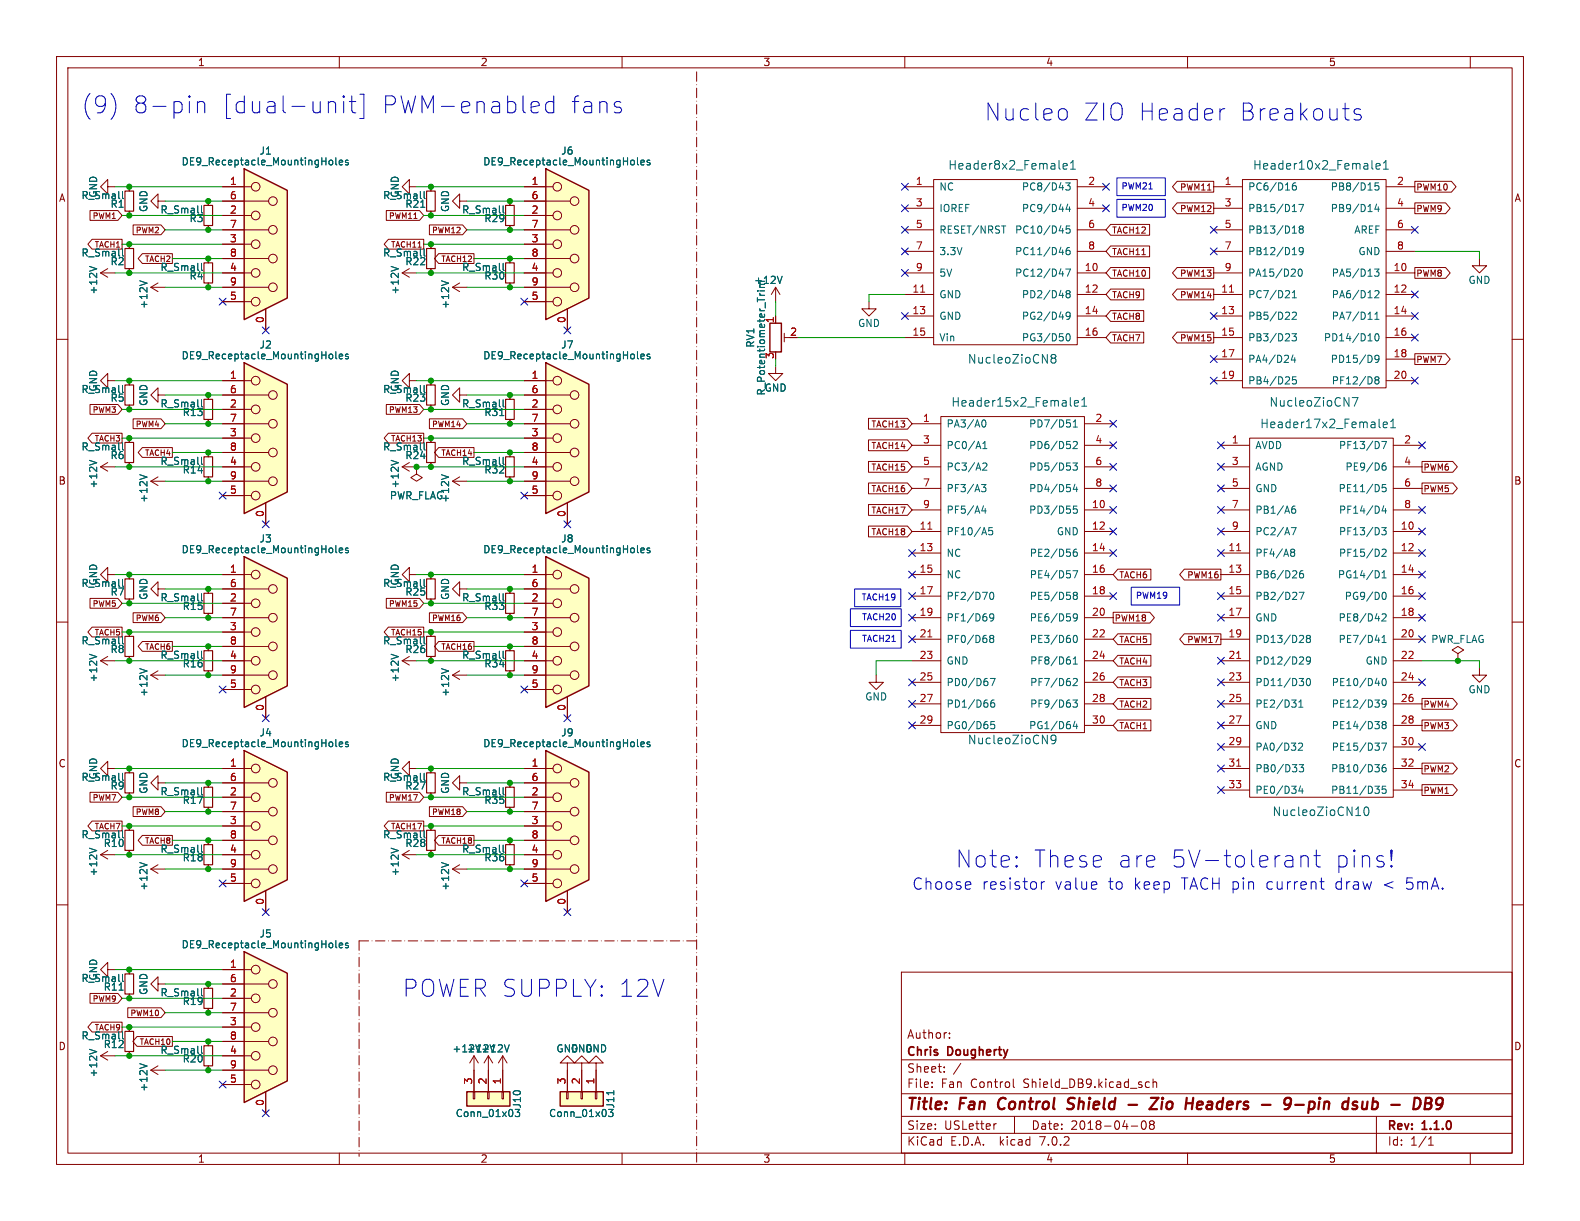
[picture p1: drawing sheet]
<svg xmlns="http://www.w3.org/2000/svg" width="279mm" height="216mm" viewBox="0 0 279 216" stroke-linecap="round" stroke-linejoin="round" font-family="sans-serif">
<defs><g id="words">
<g font-size="4.2" fill="#0000c2">
<text x="14.6" y="20.3">(9)</text>
<text x="23.5" y="20.3">8-pin</text>
<text x="39" y="20.3">[dual-unit]</text>
<text x="67.1" y="20.3">PWM-enabled</text>
<text x="100.3" y="20.3">fans</text>
<text x="174.2" y="21.6">Nucleo</text>
<text x="191.6" y="21.6">ZIO Header</text>
<text x="218.7" y="21.6">Breakouts</text>
<text x="168.9" y="153.7">Note:</text>
<text x="182.5" y="153.7">These</text>
<text x="197.2" y="153.7">are</text>
<text x="206.4" y="153.7">5V-tolerant</text>
<text x="235.2" y="153.7">pins!</text>
<text x="71.1" y="176.5">POWER SUPPLY: 12V</text>
</g>
<g font-size="2.8" fill="#0000c2">
<text x="161.3" y="157.5">Choose</text>
<text x="173.6" y="157.5">resistor</text>
<text x="186.4" y="157.5">value</text>
<text x="195.8" y="157.5">to</text>
<text x="200.3" y="157.5">keep</text>
<text x="208.6" y="157.5">TACH pin</text>
<text x="223.5" y="157.5">current</text>
<text x="235.7" y="157.5">draw</text>
<text x="244.2" y="157.5">&lt;</text>
<text x="248.1" y="157.5">5mA.</text>
</g>
<g font-size="2.8" fill="#840000">
<text x="160.4" y="196.7">Title:</text>
<text x="169.8" y="196.7">Fan</text>
<text x="177.2" y="196.7">Control</text>
<text x="190.1" y="196.7">Shield</text>
<text x="206" y="196.7">Zio</text>
<text x="212.8" y="196.7">Headers</text>
<text x="226.8" y="196.7">-</text>
<text x="231.4" y="196.7">9-pin</text>
<text x="242.3" y="196.7">dsub</text>
<text x="251.5" y="196.7">-</text>
</g>
<g font-size="2.1" fill="#006464">
<text x="167.6" y="30.2">Header8x2_Female1</text>
<text x="221.5" y="30.2">Header10x2_Female1</text>
<text x="171.1" y="64.5">NucleoZioCN8</text>
<text x="168.2" y="72.1">Header15x2_Female1</text>
<text x="222.8" y="75.9">Header17x2_Female1</text>
<text x="224.4" y="72.1">NucleoZioCN7</text>
<text x="171.1" y="131.8">NucleoZioCN9</text>
<text x="225" y="144.5">NucleoZioCN10</text>
</g>
<g font-size="2.1" fill="#840000">
<text x="160.4" y="183.8">Author:</text>
<text x="160.4" y="189.8">Sheet:</text>
<text x="160.4" y="187">Chris</text>
<text x="167.7" y="187">Dougherty</text>
<text x="168.6" y="189.8">/</text>
<text x="160.4" y="192.5">File:</text>
<text x="166.4" y="192.5">Fan</text>
<text x="171.6" y="192.5">Control</text>
<text x="181" y="192.5">Shield_DB9.kicad_sch</text>
<text x="160.4" y="202.7">KiCad</text>
<text x="160.4" y="199.9">Size:</text>
<text x="167" y="199.9">USLetter</text>
<text x="168.1" y="202.7">E.D.A.</text>
<text x="176.8" y="202.7">kicad</text>
<text x="182.4" y="199.9">Date:</text>
<text x="183.9" y="202.7">7.0.2</text>
<text x="189.3" y="199.9">2018-04-08</text>
<text x="245.4" y="200.1">Rev:</text>
<text x="245.4" y="202.7">Id:</text>
<text x="249.4" y="202.7">1/1</text>
<text x="251.6" y="200.1">1.1.0</text>
</g>
<g font-size="1.8" fill="#840000">
<text x="35" y="11.8">1</text>
<text x="85" y="11.8">2</text>
<text x="135" y="11.8">3</text>
<text x="185" y="11.8">4</text>
<text x="235" y="11.8">5</text>
<text x="10.4" y="35.8">A</text>
<text x="267.8" y="35.8">A</text>
<text x="10.3" y="85.8">B</text>
<text x="267.7" y="85.8">B</text>
<text x="10.3" y="135.8">C</text>
<text x="267.7" y="135.8">C</text>
<text x="10.3" y="185.8">D</text>
<text x="267.7" y="185.8">D</text>
<text x="35" y="205.7">1</text>
<text x="85" y="205.7">2</text>
<text x="135" y="205.7">3</text>
<text x="185" y="205.7">4</text>
<text x="235" y="205.7">5</text>
</g>
<g font-size="1.8" fill="#006464">
<text x="32" y="29.4">DE9_Receptacle_MountingHoles</text>
<text x="45.8" y="27.5">J1</text>
<text x="85.4" y="29.4">DE9_Receptacle_MountingHoles</text>
<text x="99.2" y="27.5">J6</text>
<text x="14.3" y="35.4">R_Small</text>
<text x="17.3" y="35" transform="rotate(-90 17.3 35)">GND</text>
<text x="67.7" y="35.4">R_Small</text>
<text x="70.7" y="35" transform="rotate(-90 70.7 35)">GND</text>
<text x="166.1" y="33.8">NC</text>
<text x="180.6" y="33.8">PC8/D43</text>
<text x="220.7" y="33.8">PC6/D16</text>
<text x="235.2" y="33.8">PB8/D15</text>
<text x="19.5" y="36.9">R1</text>
<text x="26.2" y="37.6" transform="rotate(-90 26.2 37.6)">GND</text>
<text x="28.3" y="37.9">R_Small</text>
<text x="33.5" y="39.4">R3</text>
<text x="71.6" y="36.9">R21</text>
<text x="79.6" y="37.6" transform="rotate(-90 79.6 37.6)">GND</text>
<text x="81.7" y="37.9">R_Small</text>
<text x="85.6" y="39.4">R29</text>
<text x="166.1" y="37.7">IOREF</text>
<text x="166.1" y="41.5">RESET/NRST</text>
<text x="179.4" y="41.5">PC10/D45</text>
<text x="180.6" y="37.7">PC9/D44</text>
<text x="220.7" y="37.7">PB15/D17</text>
<text x="220.7" y="41.5">PB13/D18</text>
<text x="235.2" y="37.7">PB9/D14</text>
<text x="239.4" y="41.5">AREF</text>
<text x="14.3" y="45.5">R_Small</text>
<text x="19.5" y="47.1">R2</text>
<text x="67.7" y="45.5">R_Small</text>
<text x="71.6" y="47.1">R22</text>
<text x="166.1" y="45.3">3.3V</text>
<text x="179.4" y="45.3">PC11/D46</text>
<text x="220.7" y="45.3">PB12/D19</text>
<text x="240.1" y="45.3">GND</text>
<text x="17.3" y="52.1" transform="rotate(-90 17.3 52.1)">+12V</text>
<text x="28.3" y="48.1">R_Small</text>
<text x="33.5" y="49.6">R4</text>
<text x="70.7" y="52.1" transform="rotate(-90 70.7 52.1)">+12V</text>
<text x="81.7" y="48.1">R_Small</text>
<text x="85.6" y="49.6">R30</text>
<text x="133.3" y="50.4">+12V</text>
<text x="166.1" y="52.9">GND</text>
<text x="166.1" y="49.1">5V</text>
<text x="179.4" y="49.1">PC12/D47</text>
<text x="180.6" y="52.9">PD2/D48</text>
<text x="220.7" y="52.9">PC7/D21</text>
<text x="220.7" y="49.1">PA15/D20</text>
<text x="235.4" y="49.1">PA5/D13</text>
<text x="235.4" y="52.9">PA6/D12</text>
<text x="259.6" y="50.4">GND</text>
<text x="26.2" y="54.7" transform="rotate(-90 26.2 54.7)">+12V</text>
<text x="79.6" y="54.7" transform="rotate(-90 79.6 54.7)">+12V</text>
<text x="151.7" y="58">GND</text>
<text x="166.1" y="56.7">GND</text>
<text x="180.6" y="56.7">PG2/D49</text>
<text x="220.7" y="56.7">PB5/D22</text>
<text x="235.4" y="56.7">PA7/D11</text>
<text x="32" y="63.7">DE9_Receptacle_MountingHoles</text>
<text x="45.8" y="61.8">J2</text>
<text x="85.4" y="63.7">DE9_Receptacle_MountingHoles</text>
<text x="99.2" y="61.8">J7</text>
<text x="133.5" y="61.5" transform="rotate(-90 133.5 61.5)">RV1</text>
<text x="166.1" y="60.5">Vin</text>
<text x="180.6" y="60.5">PG3/D50</text>
<text x="220.7" y="60.5">PB3/D23</text>
<text x="220.7" y="64.3">PA4/D24</text>
<text x="234" y="60.5">PD14/D10</text>
<text x="235.2" y="64.3">PD15/D9</text>
<text x="14.3" y="69.7">R_Small</text>
<text x="17.3" y="69.3" transform="rotate(-90 17.3 69.3)">GND</text>
<text x="19.5" y="71.2">R5</text>
<text x="26.2" y="71.8" transform="rotate(-90 26.2 71.8)">GND</text>
<text x="67.7" y="69.7">R_Small</text>
<text x="70.7" y="69.3" transform="rotate(-90 70.7 69.3)">GND</text>
<text x="71.6" y="71.2">R23</text>
<text x="79.6" y="71.8" transform="rotate(-90 79.6 71.8)">GND</text>
<text x="135.2" y="69.4">GND</text>
<text x="135.4" y="70" transform="rotate(-90 135.4 70)">R_Potentiometer_Trim</text>
<text x="220.7" y="68.1">PB4/D25</text>
<text x="235.4" y="68.1">PF12/D8</text>
<text x="28.3" y="72.2">R_Small</text>
<text x="32.2" y="73.7">R13</text>
<text x="81.7" y="72.2">R_Small</text>
<text x="85.6" y="73.7">R31</text>
<text x="167.4" y="75.8">PA3/A0</text>
<text x="181.9" y="75.8">PD7/D51</text>
<text x="14.3" y="79.8">R_Small</text>
<text x="19.5" y="81.3">R6</text>
<text x="28.3" y="82.4">R_Small</text>
<text x="32.2" y="83.9">R14</text>
<text x="67.7" y="79.8">R_Small</text>
<text x="71.6" y="81.3">R24</text>
<text x="81.7" y="82.4">R_Small</text>
<text x="85.6" y="83.9">R32</text>
<text x="167.4" y="79.6">PC0/A1</text>
<text x="167.4" y="83.4">PC3/A2</text>
<text x="181.9" y="79.6">PD6/D52</text>
<text x="181.9" y="83.4">PD5/D53</text>
<text x="222" y="79.6">AVDD</text>
<text x="222" y="83.4">AGND</text>
<text x="236.6" y="79.6">PF13/D7</text>
<text x="237.8" y="83.4">PE9/D6</text>
<text x="17.3" y="86.4" transform="rotate(-90 17.3 86.4)">+12V</text>
<text x="26.2" y="89" transform="rotate(-90 26.2 89)">+12V</text>
<text x="68.9" y="88.5">PWR_FLAG</text>
<text x="70.7" y="86.4" transform="rotate(-90 70.7 86.4)">+12V</text>
<text x="79.6" y="89" transform="rotate(-90 79.6 89)">+12V</text>
<text x="167.4" y="87.2">PF3/A3</text>
<text x="181.9" y="87.2">PD4/D54</text>
<text x="222" y="87.2">GND</text>
<text x="236.6" y="87.2">PE11/D5</text>
<text x="167.4" y="94.8">PF10/A5</text>
<text x="167.4" y="91">PF5/A4</text>
<text x="181.9" y="91">PD3/D55</text>
<text x="186.8" y="94.8">GND</text>
<text x="222" y="91">PB1/A6</text>
<text x="222" y="94.8">PC2/A7</text>
<text x="236.6" y="94.8">PF13/D3</text>
<text x="236.6" y="91">PF14/D4</text>
<text x="32" y="98">DE9_Receptacle_MountingHoles</text>
<text x="45.8" y="96.1">J3</text>
<text x="85.4" y="98">DE9_Receptacle_MountingHoles</text>
<text x="99.2" y="96.1">J8</text>
<text x="167.4" y="98.6">NC</text>
<text x="182" y="98.6">PE2/D56</text>
<text x="222" y="98.6">PF4/A8</text>
<text x="236.6" y="98.6">PF15/D2</text>
<text x="14.3" y="103.9">R_Small</text>
<text x="17.3" y="103.6" transform="rotate(-90 17.3 103.6)">GND</text>
<text x="19.5" y="105.5">R7</text>
<text x="26.2" y="106.1" transform="rotate(-90 26.2 106.1)">GND</text>
<text x="28.3" y="106.5">R_Small</text>
<text x="67.7" y="103.9">R_Small</text>
<text x="70.7" y="103.6" transform="rotate(-90 70.7 103.6)">GND</text>
<text x="71.6" y="105.5">R25</text>
<text x="79.6" y="106.1" transform="rotate(-90 79.6 106.1)">GND</text>
<text x="81.7" y="106.5">R_Small</text>
<text x="167.4" y="102.4">NC</text>
<text x="167.4" y="106.2">PF2/D70</text>
<text x="182" y="102.4">PE4/D57</text>
<text x="182" y="106.2">PE5/D58</text>
<text x="222" y="102.4">PB6/D26</text>
<text x="222" y="106.2">PB2/D27</text>
<text x="236.5" y="102.4">PG14/D1</text>
<text x="237.7" y="106.2">PG9/D0</text>
<text x="32.2" y="108">R15</text>
<text x="85.6" y="108">R33</text>
<text x="167.4" y="110">PF1/D69</text>
<text x="167.4" y="113.9">PF0/D68</text>
<text x="182" y="110">PE6/D59</text>
<text x="182" y="113.9">PE3/D60</text>
<text x="222" y="110">GND</text>
<text x="222" y="113.9">PD13/D28</text>
<text x="236.6" y="110">PE8/D42</text>
<text x="236.6" y="113.9">PE7/D41</text>
<text x="253" y="113.9">PWR_FLAG</text>
<text x="14.3" y="114.1">R_Small</text>
<text x="19.5" y="115.6">R8</text>
<text x="28.3" y="116.6">R_Small</text>
<text x="32.2" y="118.2">R16</text>
<text x="67.7" y="114.1">R_Small</text>
<text x="71.6" y="115.6">R26</text>
<text x="81.7" y="116.6">R_Small</text>
<text x="85.6" y="118.2">R34</text>
<text x="167.4" y="117.7">GND</text>
<text x="182" y="117.7">PF8/D61</text>
<text x="222" y="117.7">PD12/D29</text>
<text x="241.4" y="117.7">GND</text>
<text x="17.3" y="120.7" transform="rotate(-90 17.3 120.7)">+12V</text>
<text x="26.2" y="123.3" transform="rotate(-90 26.2 123.3)">+12V</text>
<text x="70.7" y="120.7" transform="rotate(-90 70.7 120.7)">+12V</text>
<text x="79.6" y="123.3" transform="rotate(-90 79.6 123.3)">+12V</text>
<text x="152.9" y="124">GND</text>
<text x="167.4" y="121.5">PD0/D67</text>
<text x="167.4" y="125.3">PD1/D66</text>
<text x="182" y="121.5">PF7/D62</text>
<text x="182" y="125.3">PF9/D63</text>
<text x="222" y="121.5">PD11/D30</text>
<text x="222" y="125.3">PE2/D31</text>
<text x="235.4" y="121.5">PE10/D40</text>
<text x="235.4" y="125.3">PE12/D39</text>
<text x="259.6" y="122.7">GND</text>
<text x="45.8" y="130.4">J4</text>
<text x="99.2" y="130.4">J9</text>
<text x="167.4" y="129.1">PG0/D65</text>
<text x="181.9" y="129.1">PG1/D64</text>
<text x="222" y="129.1">GND</text>
<text x="235.4" y="129.1">PE14/D38</text>
<text x="17.3" y="137.9" transform="rotate(-90 17.3 137.9)">GND</text>
<text x="32" y="132.3">DE9_Receptacle_MountingHoles</text>
<text x="70.7" y="137.9" transform="rotate(-90 70.7 137.9)">GND</text>
<text x="85.4" y="132.3">DE9_Receptacle_MountingHoles</text>
<text x="222" y="132.9">PA0/D32</text>
<text x="222" y="136.7">PB0/D33</text>
<text x="235.3" y="136.7">PB10/D36</text>
<text x="235.4" y="132.9">PE15/D37</text>
<text x="14.3" y="138.2">R_Small</text>
<text x="19.5" y="139.8">R9</text>
<text x="26.2" y="140.4" transform="rotate(-90 26.2 140.4)">GND</text>
<text x="28.3" y="140.8">R_Small</text>
<text x="32.2" y="142.3">R17</text>
<text x="67.7" y="138.2">R_Small</text>
<text x="71.6" y="139.8">R27</text>
<text x="79.6" y="140.4" transform="rotate(-90 79.6 140.4)">GND</text>
<text x="81.7" y="140.8">R_Small</text>
<text x="85.6" y="142.3">R35</text>
<text x="222" y="140.5">PE0/D34</text>
<text x="235.3" y="140.5">PB11/D35</text>
<text x="14.3" y="148.4">R_Small</text>
<text x="18.3" y="149.9">R10</text>
<text x="67.7" y="148.4">R_Small</text>
<text x="71.6" y="149.9">R28</text>
<text x="17.3" y="155" transform="rotate(-90 17.3 155)">+12V</text>
<text x="28.3" y="150.9">R_Small</text>
<text x="32.2" y="152.5">R18</text>
<text x="70.7" y="155" transform="rotate(-90 70.7 155)">+12V</text>
<text x="81.7" y="150.9">R_Small</text>
<text x="85.6" y="152.5">R36</text>
<text x="26.2" y="157.5" transform="rotate(-90 26.2 157.5)">+12V</text>
<text x="79.6" y="157.5" transform="rotate(-90 79.6 157.5)">+12V</text>
<text x="32" y="167.8">DE9_Receptacle_MountingHoles</text>
<text x="45.8" y="165.9">J5</text>
<text x="14.3" y="173.8">R_Small</text>
<text x="17.3" y="173.4" transform="rotate(-90 17.3 173.4)">GND</text>
<text x="18.3" y="175.3">R11</text>
<text x="26.2" y="176" transform="rotate(-90 26.2 176)">GND</text>
<text x="28.3" y="176.3">R_Small</text>
<text x="32.2" y="177.9">R19</text>
<text x="14.3" y="184">R_Small</text>
<text x="18.3" y="185.5">R12</text>
<text x="17.3" y="190.6" transform="rotate(-90 17.3 190.6)">+12V</text>
<text x="28.3" y="186.5">R_Small</text>
<text x="32.2" y="188">R20</text>
<text x="79.9" y="186.2">+12V +12V</text>
<text x="82.5" y="186.2">+12V</text>
<text x="98.3" y="186.2">GND GND</text>
<text x="100.9" y="186.2">GND</text>
<text x="26.2" y="193.1" transform="rotate(-90 26.2 193.1)">+12V</text>
<text x="80.5" y="197.7">Conn_01x03</text>
<text x="92.3" y="196.1" transform="rotate(-90 92.3 196.1)">J10</text>
<text x="97" y="197.7">Conn_01x03</text>
<text x="108.8" y="196.1" transform="rotate(-90 108.8 196.1)">J11</text>
</g>
<g font-size="1.8" fill="#a90000">
<text x="40.6" y="32.8">1</text>
<text x="40.6" y="35.3">6</text>
<text x="93.9" y="32.8">1</text>
<text x="93.9" y="35.3">6</text>
<text x="161.9" y="32.8">1</text>
<text x="192.4" y="32.8">2</text>
<text x="216.5" y="32.8">1</text>
<text x="247" y="32.8">2</text>
<text x="40.6" y="37.8">2</text>
<text x="40.6" y="40.4">7</text>
<text x="93.9" y="37.8">2</text>
<text x="93.9" y="40.4">7</text>
<text x="161.9" y="36.6">3</text>
<text x="161.9" y="40.4">5</text>
<text x="192.4" y="36.6">4</text>
<text x="192.4" y="40.4">6</text>
<text x="216.5" y="36.6">3</text>
<text x="216.5" y="40.4">5</text>
<text x="247" y="36.6">4</text>
<text x="247" y="40.4">6</text>
<text x="40.6" y="42.9">3</text>
<text x="40.6" y="45.5">8</text>
<text x="93.9" y="42.9">3</text>
<text x="93.9" y="45.5">8</text>
<text x="161.9" y="44.2">7</text>
<text x="192.4" y="44.2">8</text>
<text x="216.5" y="44.2">7</text>
<text x="247" y="44.2">8</text>
<text x="40.6" y="48">4</text>
<text x="40.6" y="53.1">5</text>
<text x="40.6" y="50.5">9</text>
<text x="93.9" y="48">4</text>
<text x="93.9" y="53.1">5</text>
<text x="93.9" y="50.5">9</text>
<text x="161.3" y="51.8">11</text>
<text x="161.9" y="48">9</text>
<text x="191.8" y="48">10</text>
<text x="191.8" y="51.8">12</text>
<text x="215.9" y="51.8">11</text>
<text x="216.5" y="48">9</text>
<text x="246.4" y="48">10</text>
<text x="246.4" y="51.8">12</text>
<text x="46.7" y="57.2" transform="rotate(-90 46.7 57.2)">0</text>
<text x="100.1" y="57.2" transform="rotate(-90 100.1 57.2)">0</text>
<text x="136.9" y="57.2" transform="rotate(-90 136.9 57.2)">1</text>
<text x="139.7" y="59.4">2</text>
<text x="161.3" y="55.6">13</text>
<text x="161.3" y="59.4">15</text>
<text x="191.8" y="55.6">14</text>
<text x="191.8" y="59.4">16</text>
<text x="215.9" y="55.6">13</text>
<text x="215.9" y="59.4">15</text>
<text x="246.4" y="55.6">14</text>
<text x="246.4" y="59.4">16</text>
<text x="136.9" y="63.5" transform="rotate(-90 136.9 63.5)">3</text>
<text x="215.9" y="63.2">17</text>
<text x="246.4" y="63.2">18</text>
<text x="40.6" y="67.1">1</text>
<text x="40.6" y="69.6">6</text>
<text x="93.9" y="67.1">1</text>
<text x="93.9" y="69.6">6</text>
<text x="215.9" y="67.1">19</text>
<text x="246.4" y="67.1">20</text>
<text x="40.6" y="72.1">2</text>
<text x="40.6" y="77.2">3</text>
<text x="40.6" y="74.7">7</text>
<text x="93.9" y="72.1">2</text>
<text x="93.9" y="77.2">3</text>
<text x="93.9" y="74.7">7</text>
<text x="163.2" y="74.7">1</text>
<text x="193.6" y="74.7">2</text>
<text x="40.6" y="82.3">4</text>
<text x="40.6" y="79.8">8</text>
<text x="93.9" y="82.3">4</text>
<text x="93.9" y="79.8">8</text>
<text x="163.2" y="78.5">3</text>
<text x="163.2" y="82.3">5</text>
<text x="193.6" y="78.5">4</text>
<text x="193.6" y="82.3">6</text>
<text x="217.8" y="78.5">1</text>
<text x="217.8" y="82.3">3</text>
<text x="248.3" y="78.5">2</text>
<text x="248.3" y="82.3">4</text>
<text x="40.6" y="87.4">5</text>
<text x="40.6" y="84.8">9</text>
<text x="93.9" y="87.4">5</text>
<text x="93.9" y="84.8">9</text>
<text x="163.2" y="86.1">7</text>
<text x="163.2" y="89.9">9</text>
<text x="193" y="89.9">10</text>
<text x="193.6" y="86.1">8</text>
<text x="217.8" y="86.1">5</text>
<text x="217.8" y="89.9">7</text>
<text x="248.3" y="86.1">6</text>
<text x="248.3" y="89.9">8</text>
<text x="46.7" y="91.5" transform="rotate(-90 46.7 91.5)">0</text>
<text x="100.1" y="91.5" transform="rotate(-90 100.1 91.5)">0</text>
<text x="162.6" y="93.7">11</text>
<text x="193" y="93.7">12</text>
<text x="217.8" y="93.7">9</text>
<text x="247.6" y="93.7">10</text>
<text x="40.6" y="101.3">1</text>
<text x="93.9" y="101.3">1</text>
<text x="162.6" y="97.5">13</text>
<text x="162.6" y="101.3">15</text>
<text x="193" y="97.5">14</text>
<text x="193" y="101.3">16</text>
<text x="217.2" y="97.5">11</text>
<text x="217.2" y="101.3">13</text>
<text x="247.6" y="97.5">12</text>
<text x="247.6" y="101.3">14</text>
<text x="40.6" y="106.4">2</text>
<text x="40.6" y="103.9">6</text>
<text x="93.9" y="106.4">2</text>
<text x="93.9" y="103.9">6</text>
<text x="162.6" y="105.2">17</text>
<text x="193" y="105.2">18</text>
<text x="217.2" y="105.2">15</text>
<text x="247.6" y="105.2">16</text>
<text x="40.6" y="111.5">3</text>
<text x="40.6" y="109">7</text>
<text x="93.9" y="111.5">3</text>
<text x="93.9" y="109">7</text>
<text x="162.6" y="109">19</text>
<text x="162.6" y="112.8">21</text>
<text x="193" y="109">20</text>
<text x="193" y="112.8">22</text>
<text x="217.2" y="109">17</text>
<text x="217.2" y="112.8">19</text>
<text x="247.6" y="109">18</text>
<text x="247.6" y="112.8">20</text>
<text x="40.6" y="116.6">4</text>
<text x="40.6" y="114">8</text>
<text x="40.6" y="119.1">9</text>
<text x="93.9" y="116.6">4</text>
<text x="93.9" y="114">8</text>
<text x="93.9" y="119.1">9</text>
<text x="162.6" y="116.6">23</text>
<text x="193" y="116.6">24</text>
<text x="217.2" y="116.6">21</text>
<text x="247.6" y="116.6">22</text>
<text x="40.6" y="121.7">5</text>
<text x="46.7" y="125.8" transform="rotate(-90 46.7 125.8)">0</text>
<text x="93.9" y="121.7">5</text>
<text x="100.1" y="125.8" transform="rotate(-90 100.1 125.8)">0</text>
<text x="162.6" y="120.4">25</text>
<text x="162.6" y="124.2">27</text>
<text x="193" y="120.4">26</text>
<text x="193" y="124.2">28</text>
<text x="217.2" y="120.4">23</text>
<text x="217.2" y="124.2">25</text>
<text x="247.6" y="120.4">24</text>
<text x="247.6" y="124.2">26</text>
<text x="162.6" y="128">29</text>
<text x="193" y="128">30</text>
<text x="217.2" y="128">27</text>
<text x="217.2" y="131.8">29</text>
<text x="247.6" y="128">28</text>
<text x="247.6" y="131.8">30</text>
<text x="40.6" y="135.6">1</text>
<text x="93.9" y="135.6">1</text>
<text x="217.2" y="135.6">31</text>
<text x="247.6" y="135.6">32</text>
<text x="40.6" y="140.7">2</text>
<text x="40.6" y="138.2">6</text>
<text x="40.6" y="143.3">7</text>
<text x="93.9" y="140.7">2</text>
<text x="93.9" y="138.2">6</text>
<text x="93.9" y="143.3">7</text>
<text x="217.2" y="139.4">33</text>
<text x="247.6" y="139.4">34</text>
<text x="40.6" y="145.8">3</text>
<text x="40.6" y="148.3">8</text>
<text x="93.9" y="145.8">3</text>
<text x="93.9" y="148.3">8</text>
<text x="40.6" y="150.9">4</text>
<text x="40.6" y="156">5</text>
<text x="40.6" y="153.4">9</text>
<text x="93.9" y="150.9">4</text>
<text x="93.9" y="156">5</text>
<text x="93.9" y="153.4">9</text>
<text x="46.7" y="160.1" transform="rotate(-90 46.7 160.1)">0</text>
<text x="100.1" y="160.1" transform="rotate(-90 100.1 160.1)">0</text>
<text x="40.6" y="171.2">1</text>
<text x="40.6" y="173.7">6</text>
<text x="40.6" y="176.3">2</text>
<text x="40.6" y="178.8">7</text>
<text x="40.6" y="181.4">3</text>
<text x="40.6" y="183.9">8</text>
<text x="40.6" y="186.4">4</text>
<text x="40.6" y="191.5">5</text>
<text x="40.6" y="189">9</text>
<text x="83.6" y="191.8" transform="rotate(-90 83.6 191.8)">3</text>
<text x="86.1" y="191.8" transform="rotate(-90 86.1 191.8)">2</text>
<text x="88.6" y="191.8" transform="rotate(-90 88.6 191.8)">1</text>
<text x="100.1" y="191.8" transform="rotate(-90 100.1 191.8)">3</text>
<text x="102.6" y="191.8" transform="rotate(-90 102.6 191.8)">2</text>
<text x="105.2" y="191.8" transform="rotate(-90 105.2 191.8)">1</text>
<text x="46.7" y="195.6" transform="rotate(-90 46.7 195.6)">0</text>
</g>
<g font-size="1.5" fill="#0000c2">
<text x="198.3" y="33.7">PWM21</text>
<text x="198.3" y="37.6">PWM20</text>
<text x="152.2" y="106.4">TACH19</text>
<text x="200.9" y="106.1">PWM19</text>
<text x="152.3" y="113.8">TACH21</text>
<text x="152.3" y="109.9">TACH20</text>
</g>
<g font-size="1.5" fill="#840000">
<text x="208.5" y="33.8">PWM11</text>
<text x="250.5" y="33.8">PWM10</text>
<text x="196.7" y="41.5">TACH12</text>
<text x="208.5" y="37.6">PWM12</text>
<text x="250.5" y="37.6">PWM9</text>
<text x="196.7" y="45.3">TACH11</text>
<text x="196.7" y="52.9">TACH9</text>
<text x="196.7" y="49.1">TACH10</text>
<text x="208.5" y="49.1">PWM13</text>
<text x="208.5" y="52.9">PWM14</text>
<text x="250.5" y="49.1">PWM8</text>
<text x="196.7" y="56.7">TACH8</text>
<text x="196.7" y="60.5">TACH7</text>
<text x="208.5" y="60.5">PWM15</text>
<text x="250.5" y="64.3">PWM7</text>
<text x="153.9" y="75.7">TACH13</text>
<text x="153.9" y="79.6">TACH14</text>
<text x="153.9" y="83.4">TACH15</text>
<text x="251.7" y="83.4">PWM6</text>
<text x="153.9" y="87.2">TACH16</text>
<text x="251.7" y="87.2">PWM5</text>
<text x="153.9" y="94.8">TACH18</text>
<text x="153.9" y="91">TACH17</text>
<text x="197.9" y="102.4">TACH6</text>
<text x="209.8" y="102.4">PWM16</text>
<text x="197.1" y="110">PWM18</text>
<text x="197.9" y="113.8">TACH5</text>
<text x="209.8" y="113.8">PWM17</text>
<text x="197.9" y="117.7">TACH4</text>
<text x="197.9" y="121.5">TACH3</text>
<text x="197.9" y="125.3">TACH2</text>
<text x="251.7" y="125.3">PWM4</text>
<text x="197.9" y="129.1">TACH1</text>
<text x="251.7" y="129.1">PWM3</text>
<text x="251.7" y="136.7">PWM2</text>
<text x="251.7" y="140.5">PWM1</text>
</g>
<g font-size="1.4" fill="#840000">
<text x="16.2" y="38.9">PWM1</text>
<text x="23.8" y="41.4">PWM2</text>
<text x="68.6" y="38.9">PWM11</text>
<text x="76.2" y="41.4">PWM12</text>
<text x="16.2" y="73.1">PWM3</text>
<text x="23.8" y="75.7">PWM4</text>
<text x="68.6" y="73.1">PWM13</text>
<text x="76.2" y="75.7">PWM14</text>
<text x="16.2" y="107.4">PWM5</text>
<text x="68.6" y="107.4">PWM15</text>
<text x="23.8" y="110">PWM6</text>
<text x="76.2" y="110">PWM16</text>
<text x="16.2" y="141.7">PWM7</text>
<text x="68.6" y="141.7">PWM17</text>
<text x="23.8" y="144.3">PWM8</text>
<text x="76.2" y="144.3">PWM18</text>
<text x="16.2" y="177.3">PWM9</text>
<text x="22.9" y="179.8">PWM10</text>
</g>
<g font-size="1.4" fill="#006464">
<text x="16.6" y="43.9">TACH1</text>
<text x="25.5" y="46.5">TACH2</text>
<text x="69" y="43.9">TACH11</text>
<text x="77.9" y="46.5">TACH12</text>
<text x="16.6" y="78.2">TACH3</text>
<text x="25.5" y="80.8">TACH4</text>
<text x="69" y="78.2">TACH13</text>
<text x="77.9" y="80.8">TACH14</text>
<text x="16.6" y="112.5">TACH5</text>
<text x="69" y="112.5">TACH15</text>
<text x="25.5" y="115.1">TACH6</text>
<text x="77.9" y="115.1">TACH16</text>
<text x="16.6" y="146.8">TACH7</text>
<text x="25.5" y="149.3">TACH8</text>
<text x="69" y="146.8">TACH17</text>
<text x="77.9" y="149.3">TACH18</text>
<text x="16.6" y="182.4">TACH9</text>
<text x="24.5" y="184.9">TACH10</text>
</g>
</g></defs>
<g fill="none" stroke="#840000" stroke-width=".18">
<path d="M10 10h259.4v195.9h-259.4zM12 12h255.4v191.9h-255.4zM60 10v2M110 10v2M160 10v2M210 10v2M260 10v2M22.9 33v.8M22.9 37.3v.8M27.9 35.6v-1.3l-1.2 1.3 1.2 1.2v-1.2h1.3M36.8 35.6v.7M36.8 39.9v.7"/>
<path d="M81.3 35.6v-1.3l-1.3 1.3 1.3 1.2v-1.2h1.2M90.2 35.6v.7M90.2 39.9v.7M10 60h2M22.9 43.2v.7M22.9 47.5v.8M36.8 45.7v.8M36.8 50v.8M76.2 43.2v.7M76.2 47.5v.8M80 50.8l1.3 .8M80 50.8h2.5"/>
<path d="M81.3 50l-1.3 .8M90.2 45.7v.8M90.2 50v.8M267.4 60h2M19 67.3v-1.3l-1.2 1.3 1.2 1.3v-1.3h1.3M22.9 67.3v.8M22.9 71.6v.8M22.9 77.5v.7M27.9 69.9v-1.3l-1.2 1.3 1.2 1.2v-1.2h1.3M36.8 69.9v.7M36.8 74.2v.7M76.2 67.3v.8"/>
<path d="M76.2 71.6v.8M81.3 69.9v-1.3l-1.3 1.3 1.3 1.2v-1.2h1.2M161.3 78.7h5.1M161.3 74.9h5.1M166.4 73.7h25.4v55.8h-25.4zM191.8 78.7h5M191.8 74.9h5M215.9 78.7h5.1M221 77.5h25.4v63.5h-25.4zM246.4 78.7h5.1M17.8 82.6h2.5M17.8 82.6l1.2 .7"/>
<path d="M19 81.8l-1.2 .8M22.9 81.8v.8M26.7 85.1l1.2 .8M26.7 85.1h2.5M27.9 84.3l-1.2 .8M36.8 80v.8M36.8 84.3v.8M161.3 94h5.1M161.3 97.8h5.1M161.3 82.6h5.1M161.3 86.4h5.1M161.3 90.2h5.1"/>
<path d="M191.8 94h5M191.8 97.8h5M191.8 82.6h5M191.8 86.4h5M191.8 90.2h5M215.9 94h5.1M215.9 97.8h5.1M215.9 82.6h5.1M215.9 86.4h5.1M215.9 90.2h5.1M246.4 94h5.1M246.4 97.8h5.1"/>
<path d="M246.4 82.6h5.1M246.4 86.4h5.1M246.4 90.2h5.1M10 110h2M19 101.6v-1.3l-1.2 1.3 1.2 1.3v-1.3h1.3M161.3 101.6h5.1M161.3 105.4h5.1M161.3 109.2h5.1M161.3 113h5.1M161.3 116.8h5.1M191.8 101.6h5M191.8 105.4h5"/>
<path d="M191.8 109.2h5M191.8 113h5M191.8 116.8h5M215.9 101.6h5.1M215.9 105.4h5.1M215.9 109.2h5.1M215.9 113h5.1M215.9 116.8h5.1M246.4 101.6h5.1M246.4 105.4h5.1M246.4 109.2h5.1M246.4 113h5.1"/>
<path d="M246.4 116.8h5.1M257.8 115.6l1-.7-1-.6-1 .6 1 .7v1.2M257.8 116.8h.1M261.6 118.1v1.3h1.3l-1.3 1.3-1.3-1.3h1.3M267.4 110h2M161.3 120.7h5.1M161.3 124.5h5.1M161.3 128.3h5.1M191.8 120.7h5M191.8 124.5h5M191.8 128.3h5M215.9 120.7h5.1"/>
<path d="M215.9 124.5h5.1M215.9 128.3h5.1M215.9 132.1h5.1M215.9 135.9h5.1M215.9 139.7h5.1M246.4 120.7h5.1M246.4 124.5h5.1M246.4 128.3h5.1M246.4 132.1h5.1M246.4 135.9h5.1M246.4 139.7h5.1M10 160h2"/>
<path d="M76.2 146.1v.7M76.2 150.4v.7M80 153.7l1.3 .7M80 153.7h2.5M81.3 152.9l-1.3 .8M90.2 148.6v.8M90.2 152.9v.8M267.4 160h2M22.9 171.5v.7M22.9 175.8v.7M27.9 174v-1.3l-1.2 1.3 1.2 1.3v-1.3h1.3M36.8 174v.8"/>
<path d="M36.8 178.3v.8M159.4 171.9h108v32h-108zM17.8 186.7l1.2 .8M17.8 186.7h2.5M19 185.9l-1.2 .8M22.9 181.6v.8M22.9 185.9v.8M36.8 184.2v.7M36.8 188.5v.7M159.4 197.4h108M159.4 193.4h108M159.4 187.4h108"/>
<path d="M164.8 192.2v.1M164.8 191.4v.1M167 189.5v.1M167 188.7v.1M167.9 183.5v.1M167.9 182.7v.1M176.2 198.7l-.3 .1M179.2 190.8v1.3l.2 .2M179.4 197.4v3M200 199.1h1.2M202 198.3l.2-.1a.81 .81 0 0 1 .6 .6 .81 .81 0 0 1-.3 .8l-.2 .1a.81 .81 0 0 1-.6-.6 .81 .81 0 0 1 .3-.8zM203.3 191.4l-.5-.1-.3 .3v.4l.2 .2h.6"/>
<path d="M203.5 198.8l-.2-.2 .2-.4h.3l.3 .3-.3 .3M203.5 198.8l-.2 .3v.5l.2 .1h.3l.3-.3-.1-.4-.2-.2M203.5 198.8h.3M203.9 191.4l.2-.1 .4 .1v.9M203.9 190.8v1.5M243.4 197.4v6.5M60 203.9v2M110 203.9v2M159.4 200.4h108M160 203.9v2M210 203.9v2M252.6 202.5h.9"/>
<path d="M252.6 201.4l.4-.4v1.5M260 203.9v2"/>
</g>
<g fill="none" stroke="#840000" stroke-width=".4">
<path d="M176.7 194.6l-.2 .7v.3M188.7 196l.7 .1M189.8 194.1l-.7 .1a.46 .46 0 0 0-.2 .5 .46 .46 0 0 0 .3 .4l.4 .1M199.6 195.4h1.5M203.5 194.1h1.4l-1.6 2h1.3M212.1 194.8l-.4 .3-.1 .7 .3 .3h.4M212.7 195.3l-1 .2M227.1 195l.1-.5a.64 .64 0 0 1 1-.2v1M229 195.4h1.6M240 194.9a.49 .49 0 0 0-.8 .3l.1 .2 .5 .1 .2 .2-.1 .3-.2 .1-.6-.1M241 194.8l-.1 1.2a.57 .57 0 0 0 .8-.1M251.2 195a.72 .72 0 0 0-.6-.9h-.4l-.3 2 .8-.1"/>
<path d="M253 194.9a.45 .45 0 0 0-.2-.8h-.6l-.3 2M255.1 195a.64 .64 0 0 1-1.1 .2v-.7a.64 .64 0 0 1 1.1-.2 1.47 1.47 0 0 1-.7 1.8h-.4"/>
</g>
<g fill="none" stroke="#840000" stroke-width=".2">
<path d="M22.1 33.8h1.5v3.5h-1.5zM36.1 36.3h1.5v3.6h-1.5zM89.4 36.3h1.5v3.6h-1.5zM22.1 43.9h1.5v3.6h-1.5zM36.1 46.5h1.5v3.5h-1.5zM75.4 43.9h1.6v3.6h-1.6zM89.4 46.5h1.5v3.5h-1.5zM22.1 68.1h1.5v3.5h-1.5zM22.1 78.2h1.5v3.6h-1.5zM36.1 70.6h1.5v3.6h-1.5zM75.4 68.1h1.6v3.5h-1.6zM36.1 80.8h1.5v3.5h-1.5z"/>
<path d="M75.4 146.8h1.6v3.6h-1.6zM89.4 149.4h1.5v3.5h-1.5zM22.1 172.2h1.5v3.6h-1.5zM36.1 174.8h1.5v3.5h-1.5zM22.1 182.4h1.5v3.5h-1.5zM36.1 184.9h1.5v3.6h-1.5z"/>
</g>
<g fill="none" stroke="#006464" stroke-width=".18">
<path d="M21.7 33.9v1.2M35.6 36.4l.1 1.2M89 36.4v1.2M21.7 44v1.2M35.6 46.6l.1 1.2M75 44l.1 1.2M78.1 49.7l1.2 .4M89 46.6v1.2M21.7 68.2v1.2M21.7 78.3v1.2M35.6 70.7l.1 1.2M75 68.2l.1 1.2"/>
<path d="M173.8 79.3h.7M173.8 78.4l.4-.3v1.2M173.9 74.2a.68 .68 0 0 1 .5 .7 .68 .68 0 0 1-.5 .6M189.8 78.2l.5-.1 .2 .3-.8 .9h.8M189.8 75.5h.7M189.8 74.6l.3-.4v1.3M190 71.3l.7-.1-.1-.3-.4-.1-.2 .2 .1 .8h.5M191.3 71.8h.9M191.3 70.7l.4-.4v1.5M244.3 78.1h.9l-.6 1.2M244.6 75.1l.7-.1v-.3l-.5-.1-.2 .2 .1 .8h.6M245.9 75.6h.9"/>
<path d="M245.9 74.5l.4-.4v1.5M15.8 81.4l1.3 .4M24.7 83.9l1.3 .5M35.6 80.9l.1 1.2M173.6 85.7h.7l-.4 .5 .4 .1v.4l-.2 .2h-.4M173.9 89.4l-.3 .9h.8M174 81.9h.4l.1 .3-.8 .9h.8M174.2 89.9v.9M175.5 93.3h-.6l-.1 .6 .2-.1h.4l.2 .2-.1 .4-.2 .2-.5-.2M189.7 81.9h.8l-.4 .5 .4 .1v.5l-.2 .1-.6-.1M190.1 85.6l-.3 .9h.8M190.4 97.1l-.4 .1a.86 .86 0 0 0 0 1.2l.5-.1v-.5l-.2-.2h-.3l-.2 .2"/>
<path d="M190.4 86.1v.8M190.5 89.5h-.7v.6l.2-.1h.4l.1 .2v.4l-.2 .2-.5-.2M228.3 93.3h.9l-.6 1.3M228.3 97.6l.2 .1M228.3 97.2l.4-.1 .2 .1 .1 .2-.3 .3M228.5 97.7h.2M228.5 97.7h-.2M228.5 90h.4l.2 .2-.1 .5h-.5M228.7 97.7l.3 .2-.1 .4-.2 .1-.4-.1M229 89.5h-.4l-.1 .3M244.3 93.3h.8l-.4 .5 .4 .1v.5l-.2 .2-.6-.2M244.4 82.6l.2-.2h.3l.2 .2v.3l-.2 .2h-.3l-.2-.2"/>
<path d="M244.4 97.2l.5-.1 .2 .4-.8 .9h.8M244.7 89.4l-.3 .9h.8M245 81.9h-.4l-.2 .5M245 89.9v.9M245.1 85.7h-.6l-.1 .6 .2-.1h.4l.1 .2v.4l-.2 .1-.5-.1M175.1 104.8l.2-.1a.68 .68 0 0 1 .4 .7 .68 .68 0 0 1-.4 .6l-.2-.1-.1-.4zM175.1 120h.9l-.6 1.2M175.2 112.9l-.2-.2 .2-.4h.3l.2 .3-.2 .3M175.2 112.9h.3M175.2 112.9l-.2 .2v.3l.2 .2h.3l.2-.2v-.3l-.2-.2M175.7 109.1l-.2 .2h-.3l-.2-.2 .1-.5 .4-.1 .2 .2a.84 .84 0 0 1-.3 1.1h-.3M189.2 116.8v.5"/>
<path d="M189.7 100.9h.9l-.6 1.3M189.8 117.4h.7M189.8 116.5l.3-.3v1.2M189.9 112.5l.2-.2a.68 .68 0 0 1 .4 .7 .68 .68 0 0 1-.4 .6l-.2-.1-.1-.4zM190 105.3l-.2-.3 .2-.3h.3l.2 .3-.2 .3M190 105.3l-.2 .2v.4l.2 .1h.3l.2-.2v-.3l-.2-.2M190 105.3h.3M190.5 109.1l-.2 .2h-.3l-.2-.2 .1-.5 .4-.1 .2 .2a.84 .84 0 0 1-.4 1.1h-.2M229.7 104.7h.9l-.6 1.3M230.4 100.9l-.4 .1a.85 .85 0 0 0 0 1.2l.5-.1v-.5l-.2-.2-.4 .1-.1 .1M231.2 112.9l-.2-.2 .2-.4h.3l.2 .3-.2 .3M231.2 112.9l-.2 .2v.3l.2 .2h.3l.2-.2v-.3l-.2-.2"/>
<path d="M231.2 112.9h.3M231.7 116.7l-.2 .2h-.3l-.2-.2 .1-.5h.4l.2 .1a.84 .84 0 0 1-.3 1.1h-.3M243.2 113.2h.8M244.4 108.7l.5-.2 .2 .4-.8 .9h.8M244.4 102.2h.7M244.4 101.3l.4-.4v1.3M244.4 112.7l.4-.4v1.3M244.4 113.6h.7M244.5 104.8l.2-.1a.68 .68 0 0 1 .4 .7 .68 .68 0 0 1-.4 .6l-.2-.1M175.8 123.8h-.4a.85 .85 0 0 0 0 1.2l.5-.1v-.4l-.2-.2h-.4l-.1 .2M175.9 127.6h-.7v.6l.2-.1h.4l.1 .2v.4l-.2 .2-.5-.2M186.7 130.6l-.3 .3h-.3l-.2-.3 .1-.5 .4-.1 .3 .1a1.01 1.01 0 0 1-.4 1.4h-.3"/>
<path d="M189.7 123.8h.8l-.4 .5 .4 .1v.5l-.2 .1-.6-.1M189.8 120.1l.5-.1 .2 .3-.8 .9h.8M190.1 127.5l-.3 .9h.8M190.4 128v.9M229.6 131.5l.5-.1 .2 .4-.7 .9h.7M229.7 125h.7M229.7 124.1l.3-.3v1.2M229.7 135.2h.8l-.4 .5 .4 .1v.6l-.2 .1-.6-.1M230 139l-.3 .9h.8M230.3 139.4v.9M231.1 120.1l.2-.1a.68 .68 0 0 1 .4 .6 .68 .68 0 0 1-.4 .6l-.2-.1-.1-.3zM243.1 135.2h.8l-.4 .5"/>
<path d="M243.1 139h.8l-.4 .5M243.9 135.8v.6M243.9 139.6v.6M244.3 131.4h.9l-.6 1.3M244.5 120.1l.2-.1a.68 .68 0 0 1 .4 .6 .68 .68 0 0 1-.4 .6l-.2-.1-.1-.3zM244.6 128.1l-.2-.2 .2-.3h.3l.2 .2-.2 .3M244.6 128.1l-.2 .3 .1 .3 .1 .2h.3l.2-.3v-.2l-.2-.3M244.6 128.1h.3M245 135.2l-.4 .1a.86 .86 0 0 0 0 1.2l.5-.1v-.5l-.2-.2h-.3l-.2 .2M245.1 139h-.6l-.1 .6 .2-.1 .4 .1 .1 .1v.5l-.2 .1-.5-.1M245.1 124.3l-.2 .3h-.3l-.2-.3 .1-.5h.4l.2 .1a.84 .84 0 0 1-.3 1.1h-.3M75 146.9l.1 1.2"/>
<path d="M78.1 152.5l1.2 .4M89 149.4v1.2M241.3 142.8l.3-.1a.83 .83 0 0 1 .5 .6 .83 .83 0 0 1-.3 .8l-.1 .1a.82 .82 0 0 1-.4-1.4zM21.7 172.3v1.1l.1 .2M35.6 174.8l.1 1.2M15.8 185.5l1.3 .5M21.7 182.5v1.2M35.6 185l.1 1.2"/>
</g>
<path d="M164.1 93.6h.7M218.7 97.4h.7M164.1 112.6h.7M218.7 116.4h.7M218.7 135.5h.7" fill="none" stroke="#a90000" stroke-width=".18"/>
<path d="M43.2 64.1l7.6 3.8v19.1l-7.6 3.8z" fill="#ffffc2"/>
<g fill="none" stroke="#840000" stroke-width=".18">
<path d="M39.4 77.5h5M39.4 74.9h8.1M39.4 72.4h5M39.4 69.9h8.1M39.4 67.3h5M72.4 67.3v-1.3l-1.3 1.3 1.3 1.3v-1.3h1.3M39.4 87.6h5M39.4 85.1h8.1M39.4 82.6h5M39.4 80h8.1M47 88.9v3.8"/>
<circle cx="45.2" cy="77.5" r=".76"/>
<circle cx="45.2" cy="72.4" r=".76"/>
<circle cx="45.2" cy="67.3" r=".76"/>
<circle cx="48.3" cy="74.9" r=".76"/>
<circle cx="48.3" cy="69.8" r=".76"/>
<circle cx="45.2" cy="82.5" r=".76"/>
<circle cx="45.2" cy="87.6" r=".76"/>
<circle cx="48.3" cy="80" r=".76"/>
<circle cx="48.3" cy="85.1" r=".76"/>
</g>
<path d="M43.2 64.1l7.6 3.8v19.1l-7.6 3.8z" fill="none" stroke="#840000" stroke-width=".25"/>
<path d="M58.6 62.6l.2 .2v.4l-.2 .3M59.4 62.2v1.1l.2 .2M60 63l.6-.1-.1-.2-.3-.1-.2 .2 .1 .6h.4M61.6 62.7l-.3-.1-.2 .2v.2l.5 .1v.3h-.5" fill="none" stroke="#006464" stroke-width=".18"/>
<path d="M43.2 98.4l7.6 3.8v19.1l-7.6 3.8z" fill="#ffffc2"/>
<g fill="none" stroke="#840000" stroke-width=".18">
<path d="M39.4 119.4h8.1M39.4 116.8h5M39.4 114.3h8.1M39.4 111.8h5M39.4 109.2h8.1M39.4 106.7h5M39.4 104.1h8.1M39.4 101.6h5M39.4 121.9h5M47 123.2v3.8"/>
<circle cx="45.2" cy="111.8" r=".76"/>
<circle cx="45.2" cy="116.8" r=".76"/>
<circle cx="45.2" cy="106.7" r=".76"/>
<circle cx="45.2" cy="101.6" r=".76"/>
<circle cx="48.3" cy="114.3" r=".76"/>
<circle cx="48.3" cy="104.1" r=".76"/>
<circle cx="48.3" cy="119.4" r=".76"/>
<circle cx="48.3" cy="109.2" r=".76"/>
<circle cx="45.2" cy="121.9" r=".76"/>
</g>
<path d="M43.2 98.4l7.6 3.8v19.1l-7.6 3.8z" fill="none" stroke="#840000" stroke-width=".25"/>
<path d="M58.6 96.9l.2 .2v.4l-.2 .2M59.4 96.5v1.1l.2 .1M60 97.3l.6-.1-.1-.2-.3-.1-.2 .2 .1 .6h.4M61.6 97l-.3-.1-.2 .2v.2l.5 .1v.3h-.5" fill="none" stroke="#006464" stroke-width=".18"/>
<path d="M43.2 29.8l7.6 3.9v19l-7.6 3.8z" fill="#ffffc2"/>
<g fill="none" stroke="#840000" stroke-width=".18">
<path d="M39.4 38.1h5M39.4 35.6h8.1M39.4 33h5M214.6 33h5.1M214.6 36.8h5.1M219.7 31.8h25.4v36.8h-25.4zM245.1 33h5.1M245.1 36.8h5.1M39.4 53.3h5M39.4 50.8h8.1M39.4 48.3h5M39.4 45.7h8.1"/>
<path d="M39.4 43.2h5M39.4 40.6h8.1M47 54.6v3.8M214.6 48.3h5.1M214.6 40.6h5.1M214.6 52.1h5.1M214.6 55.9h5.1M214.6 59.7h5.1M214.6 44.5h5.1M245.1 48.3h5.1M245.1 40.6h5.1M245.1 52.1h5.1"/>
<path d="M245.1 55.9h5.1M245.1 59.7h5.1M245.1 44.5h5.1M90.2 69.9v.7M90.2 74.2v.7M214.6 63.5h5.1M214.6 67.3h5.1M245.1 63.5h5.1M245.1 67.3h5.1M83.7 193h.2v1.3h-.2zM83.8 189.2v3.8M86.2 193h.3v1.3h-.3z"/>
<path d="M86.4 189.2v3.8M88.8 193h.2v1.3h-.2zM88.9 189.2v3.8"/>
<circle cx="45.2" cy="38.1" r=".76"/>
<circle cx="45.2" cy="33" r=".76"/>
<circle cx="48.3" cy="35.6" r=".76"/>
<circle cx="45.2" cy="53.3" r=".76"/>
<circle cx="45.2" cy="43.2" r=".76"/>
<circle cx="45.2" cy="48.3" r=".76"/>
<circle cx="48.3" cy="40.6" r=".76"/>
<circle cx="48.3" cy="45.7" r=".76"/>
<circle cx="48.3" cy="50.8" r=".76"/>
</g>
<path d="M43.2 29.8l7.6 3.9v19l-7.6 3.8zM82.5 193h7.7v2.6h-7.7z" fill="none" stroke="#840000" stroke-width=".25"/>
<g fill="none" stroke="#006464" stroke-width=".18">
<path d="M58.6 28.3l.2 .3v.3l-.2 .3M59.4 27.9v1.1l.2 .2M60 28.7l.6-.1-.1-.2-.3-.1-.2 .2 .1 .6h.4M61.6 28.4l-.3-.1-.2 .2v.2l.5 .1v.3h-.5M229.1 32.3l-.3 .1a.85 .85 0 0 0 0 1.2l.4-.1 .1-.4-.3-.3-.4 .1-.1 .2M229.7 36.1h.8l-.5 1.3M243.3 29.4l.8-.1-.1-.3-.5-.1-.2 .2 .1 .7h.6M243.4 36.1l-.3 .9h.8M243.7 36.6v.8M243.8 32.3h-.6l-.1 .6 .2-.1 .4 .1 .2 .2-.1 .4-.2 .1-.5-.1M244.6 29.9h.9M244.6 28.8l.5-.4v1.5"/>
<path d="M228.5 59h.8l-.5 .5 .4 .1v.6l-.2 .1-.5-.1M228.5 55.3l.5-.1 .3 .4-.8 .9h.8M228.5 52.7h.8M228.5 51.8l.4-.4v1.3M229.7 47.7l.2-.1a.68 .68 0 0 1 .4 .6 .68 .68 0 0 1-.4 .6l-.2-.1-.1-.3zM230 40.5l-.3 .2v.3l.3 .2h.2l.3-.2v-.3l-.3-.2M230 40.5l-.3-.2 .3-.3h.2l.3 .2-.3 .3M230 40.5h.2M230.5 44.3l-.3 .3h-.2l-.3-.3 .2-.5h.3l.2 .1a.84 .84 0 0 1-.3 1.1h-.2M243.1 47.6h.8l-.5 .5 .4 .1v.5l-.2 .1-.5-.1M243.1 51.5l.5-.1 .3 .4-.8 .9h.8M243.1 56.5h.8"/>
<path d="M243.1 55.6l.4-.4v1.3M243.2 59.1l.2-.1a.68 .68 0 0 1 .5 .6 .68 .68 0 0 1-.5 .7l-.2-.1-.1-.4zM89 70.7v1.1l.2 .2M228.6 62.8l-.3 .9h.8M229 63.2v.9M229.2 66.6h-.6l-.1 .6 .2-.1 .4 .1 .2 .2-.1 .4-.2 .1-.5-.1M239.1 70.3h1l-.6 1.5M243.4 67.2l-.3-.3 .3-.3h.2l.3 .3-.3 .3M243.4 67.2l-.3 .2 .1 .4 .2 .1h.2l.3-.2v-.3l-.3-.2M243.4 67.2h.2M243.9 63.4l-.3 .2h-.2l-.3-.2 .1-.5 .4-.1 .2 .1a.84 .84 0 0 1-.3 1.2h-.3M91.7 196.7l.2 .2-.1 .4-.1 .1-.6-.1"/>
</g>
<path d="M217.4 51.7h.7" fill="none" stroke="#a90000" stroke-width=".18"/>
<path d="M89.4 70.6h1.5v3.6h-1.5z" fill="none" stroke="#840000" stroke-width=".2"/>
<path d="M82.5 193h7.7v2.6h-7.7z" fill="#ffffc2" stroke="#ffffc2" stroke-width=".18"/>
<path d="M43.2 168.3l7.6 3.8v19l-7.6 3.8z" fill="#ffffc2"/>
<g fill="none" stroke="#840000" stroke-width=".18">
<path d="M39.4 179.1h8.1M39.4 176.5h5M39.4 174h8.1M39.4 171.5h5M26.7 189.2h2.5M26.7 189.2l1.2 .8M27.9 188.5l-1.2 .7M39.4 191.8h5M39.4 189.2h8.1M39.4 186.7h5M39.4 184.2h8.1M39.4 181.6h5"/>
<path d="M47 193v3.9M83.8 186.7l-.7 1.3M83.8 186.7v2.5M83.8 186.7l.8 1.3M86.4 186.7l-.8 1.3M86.4 186.7v2.5M86.4 186.7l.7 1.3M88.9 186.7l-.8 1.3M88.9 186.7v2.5M88.9 186.7l.8 1.3"/>
<circle cx="45.2" cy="176.5" r=".76"/>
<circle cx="45.2" cy="171.4" r=".76"/>
<circle cx="48.3" cy="179.1" r=".76"/>
<circle cx="48.3" cy="174" r=".76"/>
<circle cx="45.2" cy="181.6" r=".76"/>
<circle cx="45.2" cy="186.7" r=".76"/>
<circle cx="45.2" cy="191.8" r=".76"/>
<circle cx="48.3" cy="184.1" r=".76"/>
<circle cx="48.3" cy="189.2" r=".76"/>
</g>
<path d="M43.2 168.3l7.6 3.8v19l-7.6 3.8z" fill="none" stroke="#840000" stroke-width=".25"/>
<path d="M58.6 166.7l.2 .3v.4l-.2 .2M59.4 166.3v1.1l.2 .2M60 167.2l.6-.2-.1-.2-.3-.1-.2 .2 .1 .6h.4M61.6 166.8l-.3-.1-.2 .2v.2l.5 .1v.3h-.5M24.7 188.1l1.3 .4M90 184.7l-.4 1.3" fill="none" stroke="#006464" stroke-width=".18"/>
<path d="M96.5 98.4l7.6 3.8v19.1l-7.6 3.8z" fill="#ffffc2"/>
<g fill="none" stroke="#840000" stroke-width=".18">
<path d="M92.7 119.4h8.1M92.7 116.8h5.1M92.7 114.3h8.1M92.7 111.8h5.1M92.7 109.2h8.1M92.7 106.7h5.1M92.7 104.1h8.1M92.7 101.6h5.1M92.7 121.9h5.1M100.3 123.2v3.8"/>
<circle cx="98.6" cy="111.8" r=".76"/>
<circle cx="98.6" cy="116.8" r=".76"/>
<circle cx="98.6" cy="101.6" r=".76"/>
<circle cx="98.6" cy="106.7" r=".76"/>
<circle cx="101.6" cy="109.2" r=".76"/>
<circle cx="101.6" cy="114.3" r=".76"/>
<circle cx="101.6" cy="119.4" r=".76"/>
<circle cx="101.6" cy="104.1" r=".76"/>
<circle cx="98.6" cy="121.9" r=".76"/>
</g>
<path d="M96.5 98.4l7.6 3.8v19.1l-7.6 3.8z" fill="none" stroke="#840000" stroke-width=".25"/>
<path d="M111.9 96.9l.3 .2v.4l-.3 .2M112.7 96.5v1.1l.2 .1M113.3 97.3l.6-.1v-.2l-.4-.1-.2 .2 .1 .6h.5M114.9 97l-.3-.1-.2 .2 .1 .2 .4 .1v.3h-.5" fill="none" stroke="#006464" stroke-width=".18"/>
<path d="M96.5 29.8l7.6 3.9v19l-7.6 3.8z" fill="#ffffc2"/>
<g fill="none" stroke="#840000" stroke-width=".18">
<path d="M92.7 38.1h5.1M92.7 35.6h8.1M92.7 33h5.1M92.7 53.3h5.1M92.7 50.8h8.1M92.7 48.3h5.1M92.7 45.7h8.1M92.7 43.2h5.1M92.7 40.6h8.1M100.3 54.6v3.8"/>
<circle cx="98.6" cy="38.1" r=".76"/>
<circle cx="98.6" cy="33" r=".76"/>
<circle cx="101.6" cy="35.6" r=".76"/>
<circle cx="98.6" cy="43.2" r=".76"/>
<circle cx="98.6" cy="53.3" r=".76"/>
<circle cx="98.6" cy="48.3" r=".76"/>
<circle cx="101.6" cy="50.8" r=".76"/>
<circle cx="101.6" cy="40.6" r=".76"/>
<circle cx="101.6" cy="45.7" r=".76"/>
</g>
<path d="M96.5 29.8l7.6 3.9v19l-7.6 3.8z" fill="none" stroke="#840000" stroke-width=".25"/>
<path d="M111.9 28.3l.3 .3v.3l-.3 .3M112.7 27.9v1.1l.2 .2M113.3 28.7l.6-.1v-.2l-.4-.1-.2 .2 .1 .6h.5M114.9 28.4l-.3-.1-.2 .2 .1 .2 .4 .1v.3h-.5" fill="none" stroke="#006464" stroke-width=".18"/>
<path d="M96.5 64.1l7.6 3.8v19.1l-7.6 3.8z" fill="#ffffc2"/>
<g fill="none" stroke="#840000" stroke-width=".18">
<path d="M261.6 45.7v1.3h1.3l-1.3 1.3-1.3-1.3h1.3M92.7 77.5h5.1M92.7 74.9h8.1M92.7 72.4h5.1M92.7 69.9h8.1M92.7 67.3h5.1M92.7 87.6h5.1M92.7 85.1h8.1M92.7 82.6h5.1M92.7 80h8.1M100.3 88.9v3.8M100.2 193h.3v1.3h-.3z"/>
<path d="M100.3 189.2v3.8M102.7 193h.3v1.3h-.3zM102.9 189.2v3.8M105.3 193h.2v1.3h-.2zM105.4 189.2v3.8"/>
<circle cx="98.6" cy="77.5" r=".76"/>
<circle cx="98.6" cy="72.4" r=".76"/>
<circle cx="98.6" cy="67.3" r=".76"/>
<circle cx="101.6" cy="69.8" r=".76"/>
<circle cx="101.6" cy="74.9" r=".76"/>
<circle cx="98.6" cy="87.6" r=".76"/>
<circle cx="98.6" cy="82.5" r=".76"/>
<circle cx="101.6" cy="80" r=".76"/>
<circle cx="101.6" cy="85.1" r=".76"/>
</g>
<path d="M96.5 64.1l7.6 3.8v19.1l-7.6 3.8zM99.1 193h7.6v2.6h-7.6z" fill="none" stroke="#840000" stroke-width=".25"/>
<path d="M111.9 62.6l.3 .2v.4l-.3 .3M112.7 62.2v1.1l.2 .2M113.3 63l.6-.1v-.2l-.4-.1-.2 .2 .1 .6h.5M114.9 62.7l-.3-.1-.2 .2 .1 .2 .4 .1v.3h-.5M108.2 196.7l.2 .2-.1 .4-.1 .1-.6-.1M108.5 192.9v.7" fill="none" stroke="#006464" stroke-width=".18"/>
<path d="M99.1 193h7.6v2.6h-7.6z" fill="#ffffc2" stroke="#ffffc2" stroke-width=".18"/>
<path d="M96.5 132.7l7.6 3.8v19.1l-7.6 3.8z" fill="#ffffc2"/>
<g fill="none" stroke="#840000" stroke-width=".18">
<path d="M76.2 33v.8M76.2 37.3v.8M160 33h5.1M160 36.8h5.1M165.1 31.8h25.4v29.2h-25.4zM190.5 33h5.1M190.5 36.8h5.1M71.1 48.3l1.3 .7M71.1 48.3h2.6M72.4 47.5l-1.3 .8M137.2 50.8v2.5M137.2 55.9v1.3"/>
<path d="M137.2 50.8l-.8 1.3M137.2 50.8l.7 1.3M138.7 58.9v1.6M138.7 59.7h1M153.7 53.3v1.3h1.2l-1.2 1.3-1.3-1.3h1.3M160 48.3h5.1M160 59.7h5.1M160 52.1h5.1M160 55.9h5.1M160 40.6h5.1M160 44.5h5.1M190.5 48.3h5.1"/>
<path d="M190.5 59.7h5.1M190.5 52.1h5.1M190.5 55.9h5.1M190.5 40.6h5.1M190.5 44.5h5.1M76.2 77.5v.7M137.2 64.8v1.2h1.2l-1.2 1.3-1.3-1.3h1.3M71.1 82.6l1.3 .7M71.1 82.6h2.6M72.4 81.8l-1.3 .8M73.7 82.6v1.2l1 .7-1 .6-1.1-.6 1.1-.7M73.7 82.6h.1"/>
<path d="M76.2 81.8v.8M80 85.1l1.3 .8M80 85.1h2.5M81.3 84.3l-1.3 .8M90.2 80v.8M90.2 84.3v.8M17.8 116.8l1.2 .8M17.8 116.8h2.5M19 116.1l-1.2 .7M22.9 101.6v.8M22.9 105.9v.8M22.9 111.8v.7"/>
<path d="M22.9 116.1v.7M26.7 119.4l1.2 .7M26.7 119.4h2.5M27.9 104.1v-1.2l-1.2 1.2 1.2 1.3v-1.3h1.3M27.9 118.6l-1.2 .8M36.8 104.1v.8M36.8 108.5v.7M36.8 114.3v.8M36.8 118.6v.8M72.4 101.6v-1.3l-1.3 1.3 1.3 1.3v-1.3h1.3M76.2 101.6v.8M76.2 105.9v.8"/>
<path d="M76.2 111.8v.7M76.2 116.1v.7M80 119.4h2.5M80 119.4l1.3 .7M81.3 104.1v-1.2l-1.3 1.2 1.3 1.3v-1.3h1.2M81.3 118.6l-1.3 .8M90.2 104.1v.8M90.2 108.5v.7M90.2 114.3v.8M90.2 118.6v.8M154.9 119.4v1.3h1.3l-1.3 1.2-1.2-1.2h1.2M19 135.9v-1.3l-1.2 1.3 1.2 1.3v-1.3h1.3"/>
<path d="M22.9 135.9v.8M27.9 138.4v-1.2l-1.2 1.2 1.2 1.3v-1.3h1.3M36.8 138.4v.8M72.4 135.9v-1.3l-1.3 1.3 1.3 1.3v-1.3h1.3M76.2 135.9v.8M81.3 138.4v-1.2l-1.3 1.2 1.3 1.3v-1.3h1.2M90.2 138.4v.8M92.7 138.4h8.1M92.7 135.9h5.1M17.8 151.1h2.5M17.8 151.1l1.2 .8M19 150.4l-1.2 .7"/>
<path d="M22.9 140.2v.8M22.9 146.1v.7M22.9 150.4v.7M26.7 153.7h2.5M26.7 153.7l1.2 .7M27.9 152.9l-1.2 .8M36.8 142.7v.8M36.8 148.6v.8M36.8 152.9v.8M71.1 151.1h2.6M71.1 151.1l1.3 .8M72.4 150.4l-1.3 .7"/>
<path d="M76.2 140.2v.8M90.2 142.7v.8M92.7 156.2h5.1M92.7 153.7h8.1M92.7 151.1h5.1M92.7 148.6h8.1M92.7 146.1h5.1M92.7 143.5h8.1M92.7 141h5.1M100.3 157.5v3.8M19 171.5v-1.3l-1.2 1.3 1.2 1.2v-1.2h1.3M100.3 188h1.3l-1.3-1.3-1.2 1.3h1.2v1.2"/>
<path d="M102.9 188h1.2l-1.2-1.3-1.3 1.3h1.3v1.2M105.4 188h1.3l-1.3-1.3-1.3 1.3h1.3v1.2"/>
<circle cx="98.6" cy="135.9" r=".76"/>
<circle cx="101.6" cy="138.4" r=".76"/>
<circle cx="98.6" cy="151.1" r=".76"/>
<circle cx="98.6" cy="156.2" r=".76"/>
<circle cx="98.6" cy="146" r=".76"/>
<circle cx="98.6" cy="141" r=".76"/>
<circle cx="101.6" cy="143.5" r=".76"/>
<circle cx="101.6" cy="153.7" r=".76"/>
<circle cx="101.6" cy="148.6" r=".76"/>
</g>
<path d="M136.1 57.2h2.1v5h-2.1zM96.5 132.7l7.6 3.8v19.1l-7.6 3.8z" fill="none" stroke="#840000" stroke-width=".25"/>
<g fill="none" stroke="#006464" stroke-width=".18">
<path d="M75 33.9v1.1l.2 .1M188 29.4l.7-.1-.1-.3-.4-.1-.2 .2 .1 .7h.5M188.5 32.3h.7l-.4 .5 .4 .1v.6l-.2 .1-.5-.1M188.8 36.1l-.3 .9h.8M189.1 36.6v.8M189.2 40h-.6l-.1 .6 .2-.2 .4 .1 .1 .2v.4l-.2 .1-.5-.1M189.3 29.9h.9M189.3 28.8l.4-.4v1.5M69.2 47.1l1.2 .4M133.9 51.4h.2M134.4 51.4h.8M138.3 48.8l-.4 1.3"/>
<path d="M187.3 40.8h.8M187.3 44.6h.8M188.5 47.6h.8l-.5 1.2M188.6 59.1l.2-.1a.68 .68 0 0 1 .5 .6 .68 .68 0 0 1-.5 .7l-.2-.1-.1-.4zM188.8 51.9l-.3-.2 .3-.3h.2l.2 .2-.2 .3M188.8 51.9l-.3 .3 .1 .3 .2 .2h.2l.2-.3v-.2l-.2-.3M188.8 51.9h.2M189.1 43.8h-.3a.86 .86 0 0 0 0 1.2l.4-.1v-.4l-.2-.2h-.2l-.3 .2M189.2 55.7l-.2 .3h-.2l-.3-.3 .1-.4 .4-.1 .2 .1a.84 .84 0 0 1-.3 1.2h-.3M75 78.3l.1 1.2M186.1 63.3l-.2-.3 .2-.3 .5 .1 .1 .2-.3 .3M186.1 63.3l-.2 .3v.5l.2 .1 .5-.1 .1-.2v-.3l-.3-.3"/>
<path d="M186.1 63.3h.3M69.2 81.4l1.2 .4M78.1 83.9l1.2 .5M89 80.9v1.2M15.8 115.7l1.3 .4M21.7 102.4v1.3M21.7 112.6v1.2M24.7 118.2l1.3 .5M35.6 115.1l.1 1.3M35.6 105l.1 1.2M75 112.6l.1 1.2M75 102.4l.1 1.3"/>
<path d="M78.1 118.2l1.2 .5M89 105v1.2M89 115.1v1.3M21.7 136.7v1.2M35.6 139.3l.1 1.2M75 136.7l.1 1.2M89 139.3v1.2M111.9 131.2l.3 .2v.4l-.3 .2M112.7 130.8v1.1l.2 .1M113.3 131.6l.6-.1v-.3h-.4l-.2 .2 .1 .6h.5M114.9 131.2h-.3l-.2 .2 .1 .1 .4 .2v.3h-.5M15.8 150l1.3 .4"/>
<path d="M21.7 146.9v1.2M24.7 152.5l1.3 .4M35.6 149.4l.1 1.2M69.2 150l1.2 .4"/>
</g>
<g fill="none" stroke="#840000" stroke-width=".2">
<path d="M75.4 33.8h1.6v3.5h-1.6zM75.4 78.2h1.6v3.6h-1.6zM89.4 80.8h1.5v3.5h-1.5zM22.1 102.4h1.5v3.5h-1.5zM22.1 112.5h1.5v3.6h-1.5zM36.1 115.1h1.5v3.5h-1.5zM36.1 104.9h1.5v3.6h-1.5zM75.4 112.5h1.6v3.6h-1.6zM75.4 102.4h1.6v3.5h-1.6zM89.4 104.9h1.5v3.6h-1.5zM89.4 115.1h1.5v3.5h-1.5zM22.1 136.7h1.5v3.5h-1.5z"/>
<path d="M36.1 139.2h1.5v3.5h-1.5zM75.4 136.7h1.6v3.5h-1.6zM89.4 139.2h1.5v3.5h-1.5zM22.1 146.8h1.5v3.6h-1.5zM36.1 149.4h1.5v3.5h-1.5z"/>
</g>
<path d="M162.8 51.7h.7" fill="none" stroke="#a90000" stroke-width=".18"/>
<path d="M43.2 132.7l7.6 3.8v19.1l-7.6 3.8z" fill="#ffffc2"/>
<g fill="none" stroke="#840000" stroke-width=".18">
<path d="M15.9 37.2h4.9l.8 .9-.8 .9h-4.9zM19 33v-1.2l-1.2 1.2 1.2 1.3v-1.3h1.3M22.9 33v.8M22.9 37.3v.8M23.5 39.8h5l.7 .8-.7 .9h-5zM36.8 35.6v.7M36.8 39.9v.7M39.4 33h3.8M39.4 38.1h3.8M39.4 35.6h3.8M68.3 37.2h5.9l.7 .9-.7 .9h-5.9zM72.4 33v-1.2l-1.3 1.2 1.3 1.3v-1.3h1.3"/>
<path d="M73.2 38.6h.6M75.9 39.8h5.9l.7 .8-.7 .9h-5.9zM76.2 33v.8M76.2 37.3v.8M90.2 35.6v.7M90.2 39.9v.7M92.7 33h3.8M92.7 38.1h3.8M92.7 35.6h3.8M196.4 39.7h6.9v1.9h-6.9l-.8-1zM208.2 32.1h6.4v1.9h-6.4l-.9-1zM208.2 35.9h6.4v1.9h-6.4l-.9-1z"/>
<path d="M250.2 32.1h6.5l.8 .9-.8 1h-6.5zM250.2 35.9h5.4l.8 .9-.8 1h-5.4zM16.3 42.3h5.3v1.7h-5.3l-.8-.8zM17.8 48.3l1.2 .7M17.8 48.3h2.5M19 47.5l-1.2 .8M22.9 43.2v.7M22.9 47.5v.8M25.2 44.9h5.3v1.7h-5.3l-.8-.9zM26.7 50.8l1.2 .8M26.7 50.8h2.5M27.9 50l-1.2 .8"/>
<path d="M36.8 45.7v.8M36.8 50v.8M39.4 48.3h3.8M39.4 50.8h3.8M39.4 43.2h3.8M39.4 53.3h3.8M39.4 40.6h3.8M39.4 45.7h3.8M47 54.6v3.8M68.7 42.3h6.2v1.7h-6.2l-.8-.8zM76.2 43.2v.7M76.2 47.5v.8"/>
<path d="M77.6 44.9h6.2v1.7h-6.2l-.8-.9zM90.2 45.7v.8M90.2 50v.8M92.7 48.3h3.8M92.7 50.8h3.8M92.7 43.2h3.8M92.7 53.3h3.8M92.7 40.6h3.8M92.7 45.7h3.8M100.3 54.6v3.8M137.2 55.9v1.3M196.4 43.5h6.9v1.9h-6.9l-.8-.9z"/>
<path d="M196.4 54.9h5.9v1.9h-5.9l-.8-.9zM196.4 51.1h5.9v1.9h-5.9l-.8-.9zM196.4 47.3h6.9v1.9h-6.9l-.8-.9zM196.4 58.7h5.9v1.9h-5.9l-.8-.9zM208.2 47.3h6.4v1.9h-6.4l-.9-.9zM208.2 51.1h6.4v1.9h-6.4l-.9-.9zM208.2 58.7h6.4v1.9h-6.4l-.9-.9zM250.2 47.3h5.4l.8 1-.8 .9h-5.4zM15.9 71.5h4.9l.8 .9-.8 .9h-4.9zM16.3 76.6h5.3v1.7h-5.3l-.8-.8zM22.9 67.3v.8M22.9 71.6v.8"/>
<path d="M22.9 77.5v.7M23.5 74.1h5l.7 .8-.7 .9h-5zM25.2 79.1h5.3v1.8h-5.3l-.8-.9zM36.8 69.9v.7M36.8 74.2v.7M39.4 67.3h3.8M39.4 72.4h3.8M39.4 77.5h3.8M39.4 69.9h3.8M39.4 74.9h3.8M68.3 71.5h5.9l.7 .9-.7 .9h-5.9zM68.7 76.6h6.2v1.7h-6.2l-.8-.8z"/>
<path d="M75.9 74.1h5.9l.7 .8-.7 .9h-5.9zM76.2 67.3v.8M76.2 71.6v.8M76.2 77.5v.7M77.6 79.1h6.2v1.8h-6.2l-.8-.9zM90.2 69.9v.7M90.2 74.2v.7M92.7 67.3h3.8M92.7 72.4h3.8M92.7 77.5h3.8M92.7 69.9h3.8M92.7 74.9h3.8"/>
<path d="M153.6 77.8h6.9l.8 .9-.8 1h-6.9zM153.6 74h6.9l.8 .9-.8 1h-6.9zM250.2 62.5h5.4l.8 1-.8 1h-5.4zM22.9 81.8v.8M36.8 80v.8M36.8 84.3v.8M39.4 82.6h3.8M39.4 87.6h3.8M39.4 80h3.8M39.4 85.1h3.8M47 88.9v3.8M73.7 82.6h.1"/>
<path d="M76.2 81.8v.8M90.2 80v.8M90.2 84.3v.8M92.7 82.6h3.8M92.7 87.6h3.8M92.7 80h3.8M92.7 85.1h3.8M100.3 88.9v3.8M153.6 93h6.9l.8 1-.8 .9h-6.9zM153.6 89.2h6.9l.8 1-.8 .9h-6.9zM153.6 81.6h6.9l.8 1-.8 .9h-6.9zM153.6 85.4h6.9l.8 1-.8 .9h-6.9z"/>
<path d="M251.5 85.4h5.4l.8 1-.8 .9h-5.4zM251.5 81.6h5.4l.8 1-.8 .9h-5.4zM15.9 105.8h4.9l.8 .9-.8 .8h-4.9zM16.3 110.9h5.3v1.7h-5.3l-.8-.8zM22.9 101.6v.8M22.9 105.9v.8M22.9 111.8v.7M22.9 116.1v.7M23.5 108.4h5l.7 .8-.7 .9h-5zM25.2 113.4h5.3v1.8h-5.3l-.8-.9zM36.8 104.1v.8M36.8 108.5v.7"/>
<path d="M36.8 114.3v.8M36.8 118.6v.8M39.4 116.8h3.8M39.4 101.6h3.8M39.4 106.7h3.8M39.4 111.8h3.8M39.4 104.1h3.8M39.4 109.2h3.8M39.4 114.3h3.8M39.4 119.4h3.8M68.3 105.8h5.9l.7 .9-.7 .8h-5.9zM68.7 110.9h6.2v1.7h-6.2l-.8-.8z"/>
<path d="M71.1 116.8l1.3 .8M71.1 116.8h2.6M72.4 116.1l-1.3 .7M75.9 108.4h5.9l.7 .8-.7 .9h-5.9zM76.2 101.6v.8M76.2 105.9v.8M76.2 111.8v.7M76.2 116.1v.7M77.6 113.4h6.2v1.8h-6.2l-.8-.9zM90.2 104.1v.8M90.2 108.5v.7M90.2 114.3v.8"/>
<path d="M90.2 118.6v.8M92.7 116.8h3.8M92.7 101.6h3.8M92.7 106.7h3.8M92.7 111.8h3.8M92.7 104.1h3.8M92.7 109.2h3.8M92.7 114.3h3.8M92.7 119.4h3.8M196.8 108.3h6.5l.8 .9-.8 1h-6.5zM197.7 112.1h5.8v1.9h-5.8l-.9-1zM197.7 115.9h5.8v1.9h-5.8l-.9-1z"/>
<path d="M197.7 119.7h5.8v1.9h-5.8l-.9-.9zM197.7 100.6h5.8v2h-5.8l-.9-1zM209.4 112.1h6.5v1.9h-6.5l-.8-1zM209.4 100.6h6.5v2h-6.5l-.8-1zM22.9 135.9v.8M36.8 138.4v.8M39.4 138.4h8.1M39.4 135.9h5M39.4 121.9h3.8M47 123.2v3.8M76.2 135.9v.8M90.2 138.4v.8"/>
<path d="M92.7 138.4h3.8M92.7 135.9h3.8M92.7 121.9h3.8M100.3 123.2v3.8M197.7 123.5h5.8v1.9h-5.8l-.9-.9zM197.7 127.3h5.8v1.9h-5.8l-.9-.9zM251.5 127.3h5.4l.8 1-.8 .9h-5.4zM251.5 134.9h5.4l.8 1-.8 .9h-5.4zM251.5 138.7h5.4l.8 1-.8 1h-5.4zM251.5 123.5h5.4l.8 1-.8 .9h-5.4zM15.9 140.1h4.9l.8 .9-.8 .8h-4.9zM16.3 145.2h5.3v1.7h-5.3l-.8-.8z"/>
<path d="M22.9 140.2v.8M22.9 146.1v.7M22.9 150.4v.7M23.5 142.6h5l.7 .9-.7 .9h-5zM25.2 147.7h5.3v1.8h-5.3l-.8-.9zM36.8 142.7v.8M36.8 148.6v.8M36.8 152.9v.8M39.4 156.2h5M39.4 153.7h8.1M39.4 151.1h5M39.4 148.6h8.1"/>
<path d="M39.4 146.1h5M39.4 143.5h8.1M39.4 141h5M47 157.5v3.8M68.3 140.1h5.9l.7 .9-.7 .8h-5.9zM68.7 145.2h6.2v1.7h-6.2l-.8-.8zM75.9 142.6h5.9l.7 .9-.7 .9h-5.9zM76.2 140.2v.8M76.2 146.1v.7M76.2 150.4v.7M77.6 147.7h6.2v1.8h-6.2l-.8-.9zM90.2 142.7v.8"/>
<path d="M90.2 148.6v.8M90.2 152.9v.8M92.7 156.2h3.8M92.7 153.7h3.8M92.7 151.1h3.8M92.7 148.6h3.8M92.7 146.1h3.8M92.7 143.5h3.8M92.7 141h3.8M100.3 157.5v3.8M15.9 175.7h4.9l.8 .8-.8 .9h-4.9zM22.6 178.2h5.9l.7 .9-.7 .8h-5.9z"/>
<path d="M22.9 171.5v.7M22.9 175.8v.7M36.8 174v.8M36.8 178.3v.8M39.4 171.5h3.8M39.4 176.5h3.8M39.4 174h3.8M39.4 179.1h3.8M16.3 180.7h5.3v1.8h-5.3l-.8-.9zM22.9 181.6v.8M22.9 185.9v.8M24.2 183.3h6.3v1.7h-6.3l-.7-.8z"/>
<path d="M36.8 184.2v.7M36.8 188.5v.7M39.4 181.6h3.8M39.4 186.7h3.8M39.4 191.8h3.8M39.4 184.2h3.8M39.4 189.2h3.8M47 193v3.9M83.8 189.2v3.8M86.4 189.2v3.8M88.9 189.2v3.8M100.3 189.2v3.8"/>
<path d="M102.9 189.2v3.8M105.4 189.2v3.8"/>
<circle cx="45.2" cy="135.9" r=".76"/>
<circle cx="48.3" cy="138.4" r=".76"/>
<circle cx="45.2" cy="156.2" r=".76"/>
<circle cx="45.2" cy="151.1" r=".76"/>
<circle cx="45.2" cy="146" r=".76"/>
<circle cx="45.2" cy="141" r=".76"/>
<circle cx="48.3" cy="143.5" r=".76"/>
<circle cx="48.3" cy="153.7" r=".76"/>
<circle cx="48.3" cy="148.6" r=".76"/>
</g>
<path d="M43.2 132.7l7.6 3.8v19.1l-7.6 3.8z" fill="none" stroke="#840000" stroke-width=".25"/>
<g fill="none" stroke="#006464" stroke-width=".18">
<path d="M21.7 33.9v1.2M35.6 36.4l.1 1.2M58.6 28.3l.2 .3v.3l-.2 .3M59.4 27.9v1.1l.2 .2M60 28.7l.6-.1-.1-.2-.3-.1-.2 .2 .1 .6h.4M61.6 28.4l-.3-.1-.2 .2v.2l.5 .1v.3h-.5M75 33.9v1.1l.2 .1M89 36.4v1.2M111.9 28.3l.3 .3v.3l-.3 .3M112.7 27.9v1.1l.2 .2M113.3 28.7l.6-.1v-.2l-.4-.1-.2 .2 .1 .6h.5M114.9 28.4l-.3-.1-.2 .2 .1 .2 .4 .1v.3h-.5"/>
<path d="M15.8 47.1l1.3 .4M21.7 44v1.2M24.7 49.7l1.3 .4M35.6 46.6l.1 1.2M69.2 47.1l1.2 .4M75 44l.1 1.2M78.1 49.7l1.2 .4M89 46.6v1.2M133.9 51.4h.2M134.4 51.4h.8M138.3 48.8l-.4 1.3M21.7 68.2v1.2"/>
<path d="M21.7 78.3v1.2M35.6 70.7l.1 1.2M58.6 62.6l.2 .2v.4l-.2 .3M59.4 62.2v1.1l.2 .2M60 63l.6-.1-.1-.2-.3-.1-.2 .2 .1 .6h.4M61.6 62.7l-.3-.1-.2 .2v.2l.5 .1v.3h-.5M75 68.2l.1 1.2M75 78.3l.1 1.2M89 70.7v1.1l.2 .2M111.9 62.6l.3 .2v.4l-.3 .3M112.7 62.2v1.1l.2 .2M113.3 63l.6-.1v-.2l-.4-.1-.2 .2 .1 .6h.5"/>
<path d="M114.9 62.7l-.3-.1-.2 .2 .1 .2 .4 .1v.3h-.5M15.8 81.4l1.3 .4M24.7 83.9l1.3 .5M35.6 80.9l.1 1.2M58.6 96.9l.2 .2v.4l-.2 .2M59.4 96.5v1.1l.2 .1M60 97.3l.6-.1-.1-.2-.3-.1-.2 .2 .1 .6h.4M61.6 97l-.3-.1-.2 .2v.2l.5 .1v.3h-.5M69.2 81.4l1.2 .4M78.1 83.9l1.2 .5M89 80.9v1.2M111.9 96.9l.3 .2v.4l-.3 .2"/>
<path d="M112.7 96.5v1.1l.2 .1M113.3 97.3l.6-.1v-.2l-.4-.1-.2 .2 .1 .6h.5M114.9 97l-.3-.1-.2 .2 .1 .2 .4 .1v.3h-.5M15.8 115.7l1.3 .4M21.7 102.4v1.3M21.7 112.6v1.2M24.7 118.2l1.3 .5M35.6 105l.1 1.2M35.6 115.1l.1 1.3M69.2 115.7l1.2 .4M75 102.4l.1 1.3M75 112.6l.1 1.2"/>
<path d="M78.1 118.2l1.2 .5M89 115.1v1.3M89 105v1.2M21.7 136.7v1.2M35.6 139.3l.1 1.2M58.6 131.2l.2 .2v.4l-.2 .2M59.4 130.8v1.1l.2 .1M60 131.6l.6-.1-.1-.3h-.3l-.2 .2 .1 .6h.4M61.6 131.2h-.3l-.2 .2v.1l.5 .2v.3h-.5M75 136.7l.1 1.2M89 139.3v1.2M111.9 131.2l.3 .2v.4l-.3 .2"/>
<path d="M112.7 130.8v1.1l.2 .1M113.3 131.6l.6-.1v-.3h-.4l-.2 .2 .1 .6h.5M114.9 131.2h-.3l-.2 .2 .1 .1 .4 .2v.3h-.5M15.8 150l1.3 .4M21.7 146.9v1.2M24.7 152.5l1.3 .4M35.6 149.4l.1 1.2M69.2 150l1.2 .4M75 146.9l.1 1.2M78.1 152.5l1.2 .4M89 149.4v1.2M21.7 172.3v1.1l.1 .2"/>
<path d="M35.6 174.8l.1 1.2M58.6 166.7l.2 .3v.4l-.2 .2M59.4 166.3v1.1l.2 .2M60 167.2l.6-.2-.1-.2-.3-.1-.2 .2 .1 .6h.4M61.6 166.8l-.3-.1-.2 .2v.2l.5 .1v.3h-.5M15.8 185.5l1.3 .5M21.7 182.5v1.2M24.7 188.1l1.3 .4M35.6 185l.1 1.2M90 184.7l-.4 1.3M91.7 196.7l.2 .2-.1 .4-.1 .1-.6-.1M108.2 196.7l.2 .2-.1 .4-.1 .1-.6-.1"/>
<path d="M108.5 192.9v.7"/>
</g>
<g fill="none" stroke="#0000c2" stroke-width=".18">
<path d="M34.9 18v2M34.9 18.2a.74 .74 0 0 1 1.3 .2v1.6M58.5 18h.4l.3 .1 .1 .3v1.6M60.8 17v.2M60.8 18v2M60.8 17l-.2 .1 .2 .1M60.8 17l.1 .1-.1 .1M61.8 18h1.1M62.2 17v2.5l.1 .3 .6 .2M63.6 16.7h.7v4.3h-.7M94.3 18h.6l.3 .1 .1 .6-1.4 .3M95.2 19.8l-.3 .2h-.6"/>
<path d="M97.9 18.1l-.3-.1h-.5l-.5 .2-.1 .3v.9l.3 .4 .3 .2h.5l.3-.2M97.9 17v3M109.1 18l.7 .1M109.1 19l.7 .1 .1 .4-.1 .3-.3 .2h-.6M188.4 19.4l.3 .4v.9l-.3 .4M216.6 19.2l-.6 .2M240.6 19.4l-.7-.2-.3 .2-.2 .3 .2 .4 1 .3 .1 .3-.1 .4-.3 .1h-.6l-.3-.1M197.5 31.4h8.6v3.2h-8.6zM197.5 35.3h8.6v3.1h-8.6zM150.4 111.5h9v3.1h-9zM150.4 107.6h9v3.2h-9zM151.1 104.1h8.2v3.2h-8.2z"/>
<path d="M200 103.8h8.6v3.2h-8.6zM184.1 155.9v1.3M184.7 155.9a.51 .51 0 0 0-.6 .4M193.9 156l.1 .4-1 .2M228.2 151.3l.3 .1 .1 .3v1.6M228.6 153.2l-.3 .1h-.7M228.6 152l-.3 .2h-.7M230.1 151.3v2M230.1 151.6a.74 .74 0 0 1 1.2 .1v1.6M232.3 151.3h1.2M232.8 150.3v2.6l.1 .3 .6 .1M233.4 155.9h.7"/>
<path d="M233.7 155.2v1.7l.1 .2 .3 .1M246.1 153l.1 .2-.1 .1M246.1 153l-.2 .2 .2 .1M246.1 150.3v1.9M246.1 153v.3M246.1 150.3l-.2 .1 .2 1.8M246.1 150.3l.1 .1-.1 1.8"/>
</g>
<path d="M123.2 12.7v193M63.5 166.4h59.7M63.5 166.4v38.1" fill="none" stroke="#840000" stroke-width=".18" stroke-dasharray="1.7 .6 0 .6"/>
<g fill="none" stroke="#009600" stroke-width=".18">
<path d="M20.3 33h19.1M21.6 38.1h17.8M29.2 35.6h10.2M73.7 33h19M74.9 38.1h17.8M82.5 35.6h10.2M20.3 48.3h19.1M21.6 43.2h17.8M29.2 40.6h10.2M29.2 50.8h10.2M30.5 45.7h8.9M73.7 48.3h19"/>
<path d="M74.9 43.2h17.8M82.5 40.6h10.2M82.5 50.8h10.2M83.8 45.7h8.9M137.2 53.3v2.6M141 59.7h19M160 52.1h-6.3v1.2M250.2 44.5h11.4v1.2M20.3 67.3h19.1M21.6 72.4h17.8M21.6 77.5h17.8M29.2 74.9h10.2"/>
<path d="M29.2 69.9h10.2M73.7 67.3h19M74.9 72.4h17.8M74.9 77.5h17.8M82.5 74.9h10.2M82.5 69.9h10.2M137.2 63.5v1.3M20.3 82.6h19.1M29.2 85.1h10.2M30.5 80h8.9M73.7 82.6h19M82.5 85.1h10.2"/>
<path d="M83.8 80h8.9M20.3 116.8h19.1M20.3 101.6h19.1M21.6 111.8h17.8M21.6 106.7h17.8M29.2 104.1h10.2M29.2 109.2h10.2M29.2 119.4h10.2M30.5 114.3h8.9M73.7 116.8h19M73.7 101.6h19M74.9 111.8h17.8"/>
<path d="M74.9 106.7h17.8M82.5 104.1h10.2M82.5 109.2h10.2M82.5 119.4h10.2M83.8 114.3h8.9M161.3 116.8h-6.4v2.6M251.5 116.8h10.1v1.3M20.3 135.9h19.1M29.2 138.4h10.2M73.7 135.9h19M82.5 138.4h10.2M20.3 151.1h19.1"/>
<path d="M21.6 146.1h17.8M21.6 141h17.8M29.2 143.5h10.2M29.2 153.7h10.2M30.5 148.6h8.9M73.7 151.1h19M74.9 146.1h17.8M74.9 141h17.8M82.5 143.5h10.2M82.5 153.7h10.2M83.8 148.6h8.9M20.3 171.5h19.1"/>
<path d="M21.6 176.5h17.8M29.2 179.1h10.2M29.2 174h10.2M20.3 186.7h19.1M21.6 181.6h17.8M29.2 189.2h10.2M30.5 184.2h8.9"/>
</g>
<g fill="none" stroke="#000084" stroke-width=".18">
<path d="M159.4 32.4l1.2 1.2M159.4 36.2l1.2 1.2M160.6 32.4l-1.2 1.2M160.6 36.2l-1.2 1.2M195 32.4l1.2 1.2M195 36.2l1.2 1.2M196.2 32.4l-1.2 1.2M196.2 36.2l-1.2 1.2M38.8 52.7l1.2 1.2M40 52.7l-1.2 1.2M46.4 57.8l1.2 1.2M47.6 57.8l-1.2 1.2"/>
<path d="M92.1 52.7l1.2 1.2M93.3 52.7l-1.2 1.2M99.7 57.8l1.2 1.2M100.9 57.8l-1.2 1.2M159.4 40l1.2 1.2M159.4 43.8l1.2 1.3M159.4 55.3l1.2 1.2M159.4 47.7l1.2 1.2M160.6 40l-1.2 1.2M160.6 43.8l-1.2 1.3M160.6 55.3l-1.2 1.2M160.6 47.7l-1.2 1.2"/>
<path d="M214 43.8l1.2 1.3M214 40l1.2 1.2M214 55.3l1.2 1.2M215.2 43.8l-1.2 1.3M215.2 40l-1.2 1.2M215.2 55.3l-1.2 1.2M249.6 55.3l1.2 1.2M249.6 59.1l1.2 1.2M249.6 51.5l1.2 1.2M249.6 40l1.2 1.2M250.8 55.3l-1.2 1.2M250.8 59.1l-1.2 1.2"/>
<path d="M250.8 51.5l-1.2 1.2M250.8 40l-1.2 1.2M196.2 78.1l1.3 1.2M196.2 74.3l1.3 1.2M197.5 78.1l-1.3 1.2M197.5 74.3l-1.3 1.2M214 66.7l1.2 1.2M214 62.9l1.2 1.2M215.2 66.7l-1.2 1.2M215.2 62.9l-1.2 1.2M215.3 78.1l1.2 1.2M216.5 78.1l-1.2 1.2"/>
<path d="M249.6 66.7l1.2 1.2M250.8 66.7l-1.2 1.2M250.9 78.1l1.2 1.2M252.1 78.1l-1.2 1.2M38.8 87l1.2 1.2M40 87l-1.2 1.2M46.4 92.1l1.2 1.2M47.6 92.1l-1.2 1.2M92.1 87l1.2 1.2M93.3 87l-1.2 1.2M99.7 92.1l1.2 1.2M100.9 92.1l-1.2 1.2"/>
<path d="M160.7 97.2l1.2 1.2M161.9 97.2l-1.2 1.2M196.2 85.8l1.3 1.2M196.2 89.6l1.3 1.2M196.2 97.2l1.3 1.2M196.2 93.4l1.3 1.2M196.2 81.9l1.3 1.3M197.5 97.2l-1.3 1.2M197.5 93.4l-1.3 1.2M197.5 85.8l-1.3 1.2M197.5 89.6l-1.3 1.2M197.5 81.9l-1.3 1.3"/>
<path d="M215.3 81.9l1.2 1.3M215.3 97.2l1.2 1.2M215.3 93.4l1.2 1.2M215.3 85.8l1.2 1.2M215.3 89.6l1.2 1.2M216.5 89.6l-1.2 1.2M216.5 93.4l-1.2 1.2M216.5 85.8l-1.2 1.2M216.5 81.9l-1.2 1.3M216.5 97.2l-1.2 1.2M250.9 93.4l1.2 1.2M250.9 97.2l1.2 1.2"/>
<path d="M250.9 89.6l1.2 1.2M252.1 93.4l-1.2 1.2M252.1 97.2l-1.2 1.2M252.1 89.6l-1.2 1.2M160.7 101l1.2 1.2M160.7 104.8l1.2 1.2M160.7 108.6l1.2 1.2M160.7 112.4l1.2 1.2M161.9 101l-1.2 1.2M161.9 104.8l-1.2 1.2M161.9 108.6l-1.2 1.2M161.9 112.4l-1.2 1.2"/>
<path d="M196.2 104.8l1.3 1.2M197.5 104.8l-1.3 1.2M215.3 104.8l1.2 1.2M215.3 108.6l1.2 1.2M215.3 116.2l1.2 1.2M216.5 104.8l-1.2 1.2M216.5 108.6l-1.2 1.2M216.5 116.2l-1.2 1.2M250.9 104.8l1.2 1.2M250.9 112.4l1.2 1.2M250.9 108.6l1.2 1.2M250.9 101l1.2 1.2"/>
<path d="M252.1 104.8l-1.2 1.2M252.1 112.4l-1.2 1.2M252.1 108.6l-1.2 1.2M252.1 101l-1.2 1.2M38.8 121.3l1.2 1.2M40 121.3l-1.2 1.2M46.4 126.4l1.2 1.2M47.6 126.4l-1.2 1.2M92.1 121.3l1.2 1.2M93.3 121.3l-1.2 1.2M99.7 126.4l1.2 1.2M100.9 126.4l-1.2 1.2"/>
<path d="M160.7 120l1.2 1.3M160.7 123.9l1.2 1.2M160.7 127.7l1.2 1.2M161.9 120l-1.2 1.3M161.9 123.9l-1.2 1.2M161.9 127.7l-1.2 1.2M215.3 131.5l1.2 1.2M215.3 120l1.2 1.3M215.3 139.1l1.2 1.2M215.3 135.3l1.2 1.2M215.3 123.9l1.2 1.2M215.3 127.7l1.2 1.2"/>
<path d="M216.5 131.5l-1.2 1.2M216.5 120l-1.2 1.3M216.5 139.1l-1.2 1.2M216.5 135.3l-1.2 1.2M216.5 123.9l-1.2 1.2M216.5 127.7l-1.2 1.2M250.9 120l1.2 1.3M250.9 131.5l1.2 1.2M252.1 120l-1.2 1.3M252.1 131.5l-1.2 1.2M38.8 155.6l1.2 1.2M40 155.6l-1.2 1.2"/>
<path d="M92.1 155.6l1.2 1.2M93.3 155.6l-1.2 1.2M46.4 160.7l1.2 1.2M47.6 160.7l-1.2 1.2M99.7 160.7l1.2 1.2M100.9 160.7l-1.2 1.2M38.8 191.2l1.2 1.2M40 191.2l-1.2 1.2M46.4 196.2l1.2 1.3M47.6 196.2l-1.2 1.3"/>
</g>
<g fill="#009600" stroke="#009600" stroke-width=".18">
<circle cx="76.2" cy="77.5" r=".46"/>
<circle cx="73.7" cy="82.6" r=".46"/>
<circle cx="76.2" cy="67.3" r=".46"/>
<circle cx="76.2" cy="72.4" r=".46"/>
<circle cx="76.2" cy="43.2" r=".46"/>
<circle cx="90.2" cy="35.6" r=".46"/>
<circle cx="76.2" cy="33" r=".46"/>
<circle cx="90.2" cy="74.9" r=".46"/>
<circle cx="90.2" cy="69.9" r=".46"/>
<circle cx="90.2" cy="45.7" r=".46"/>
<circle cx="90.2" cy="40.6" r=".46"/>
<circle cx="90.2" cy="85.1" r=".46"/>
<circle cx="90.2" cy="80" r=".46"/>
<circle cx="90.2" cy="50.8" r=".46"/>
<circle cx="257.8" cy="116.8" r=".46"/>
<circle cx="90.2" cy="119.4" r=".46"/>
<circle cx="90.2" cy="109.2" r=".46"/>
<circle cx="90.2" cy="114.3" r=".46"/>
<circle cx="36.8" cy="69.9" r=".46"/>
<circle cx="36.8" cy="74.9" r=".46"/>
<circle cx="36.8" cy="104.1" r=".46"/>
<circle cx="36.8" cy="109.2" r=".46"/>
<circle cx="36.8" cy="85.1" r=".46"/>
<circle cx="36.8" cy="80" r=".46"/>
<circle cx="76.2" cy="101.6" r=".46"/>
<circle cx="76.2" cy="82.6" r=".46"/>
<circle cx="76.2" cy="135.9" r=".46"/>
<circle cx="36.8" cy="143.5" r=".46"/>
<circle cx="36.8" cy="148.6" r=".46"/>
<circle cx="76.2" cy="111.8" r=".46"/>
<circle cx="76.2" cy="106.7" r=".46"/>
<circle cx="76.2" cy="116.8" r=".46"/>
<circle cx="90.2" cy="143.5" r=".46"/>
<circle cx="90.2" cy="138.4" r=".46"/>
<circle cx="76.2" cy="38.1" r=".46"/>
<circle cx="36.8" cy="50.8" r=".46"/>
<circle cx="76.2" cy="48.3" r=".46"/>
<circle cx="22.9" cy="72.4" r=".46"/>
<circle cx="22.9" cy="67.3" r=".46"/>
<circle cx="22.9" cy="77.5" r=".46"/>
<circle cx="22.9" cy="82.6" r=".46"/>
<circle cx="22.9" cy="43.2" r=".46"/>
<circle cx="22.9" cy="33" r=".46"/>
<circle cx="22.9" cy="38.1" r=".46"/>
<circle cx="36.8" cy="35.6" r=".46"/>
<circle cx="36.8" cy="45.7" r=".46"/>
<circle cx="36.8" cy="40.6" r=".46"/>
<circle cx="22.9" cy="48.3" r=".46"/>
<circle cx="90.2" cy="153.7" r=".46"/>
<circle cx="90.2" cy="148.6" r=".46"/>
<circle cx="90.2" cy="104.1" r=".46"/>
<circle cx="22.9" cy="106.7" r=".46"/>
<circle cx="22.9" cy="101.6" r=".46"/>
<circle cx="22.9" cy="141" r=".46"/>
<circle cx="22.9" cy="135.9" r=".46"/>
<circle cx="36.8" cy="138.4" r=".46"/>
<circle cx="22.9" cy="116.8" r=".46"/>
<circle cx="22.9" cy="111.8" r=".46"/>
<circle cx="36.8" cy="153.7" r=".46"/>
<circle cx="22.9" cy="171.5" r=".46"/>
<circle cx="76.2" cy="141" r=".46"/>
<circle cx="76.2" cy="146.1" r=".46"/>
<circle cx="76.2" cy="151.1" r=".46"/>
<circle cx="36.8" cy="114.3" r=".46"/>
<circle cx="36.8" cy="119.4" r=".46"/>
<circle cx="22.9" cy="151.1" r=".46"/>
<circle cx="22.9" cy="146.1" r=".46"/>
<circle cx="22.9" cy="181.6" r=".46"/>
<circle cx="22.9" cy="186.7" r=".46"/>
<circle cx="36.8" cy="189.2" r=".46"/>
<circle cx="36.8" cy="184.2" r=".46"/>
<circle cx="36.8" cy="179.1" r=".46"/>
<circle cx="36.8" cy="174" r=".46"/>
<circle cx="22.9" cy="176.5" r=".46"/>
</g>
<use href="#words"/>
</svg>
